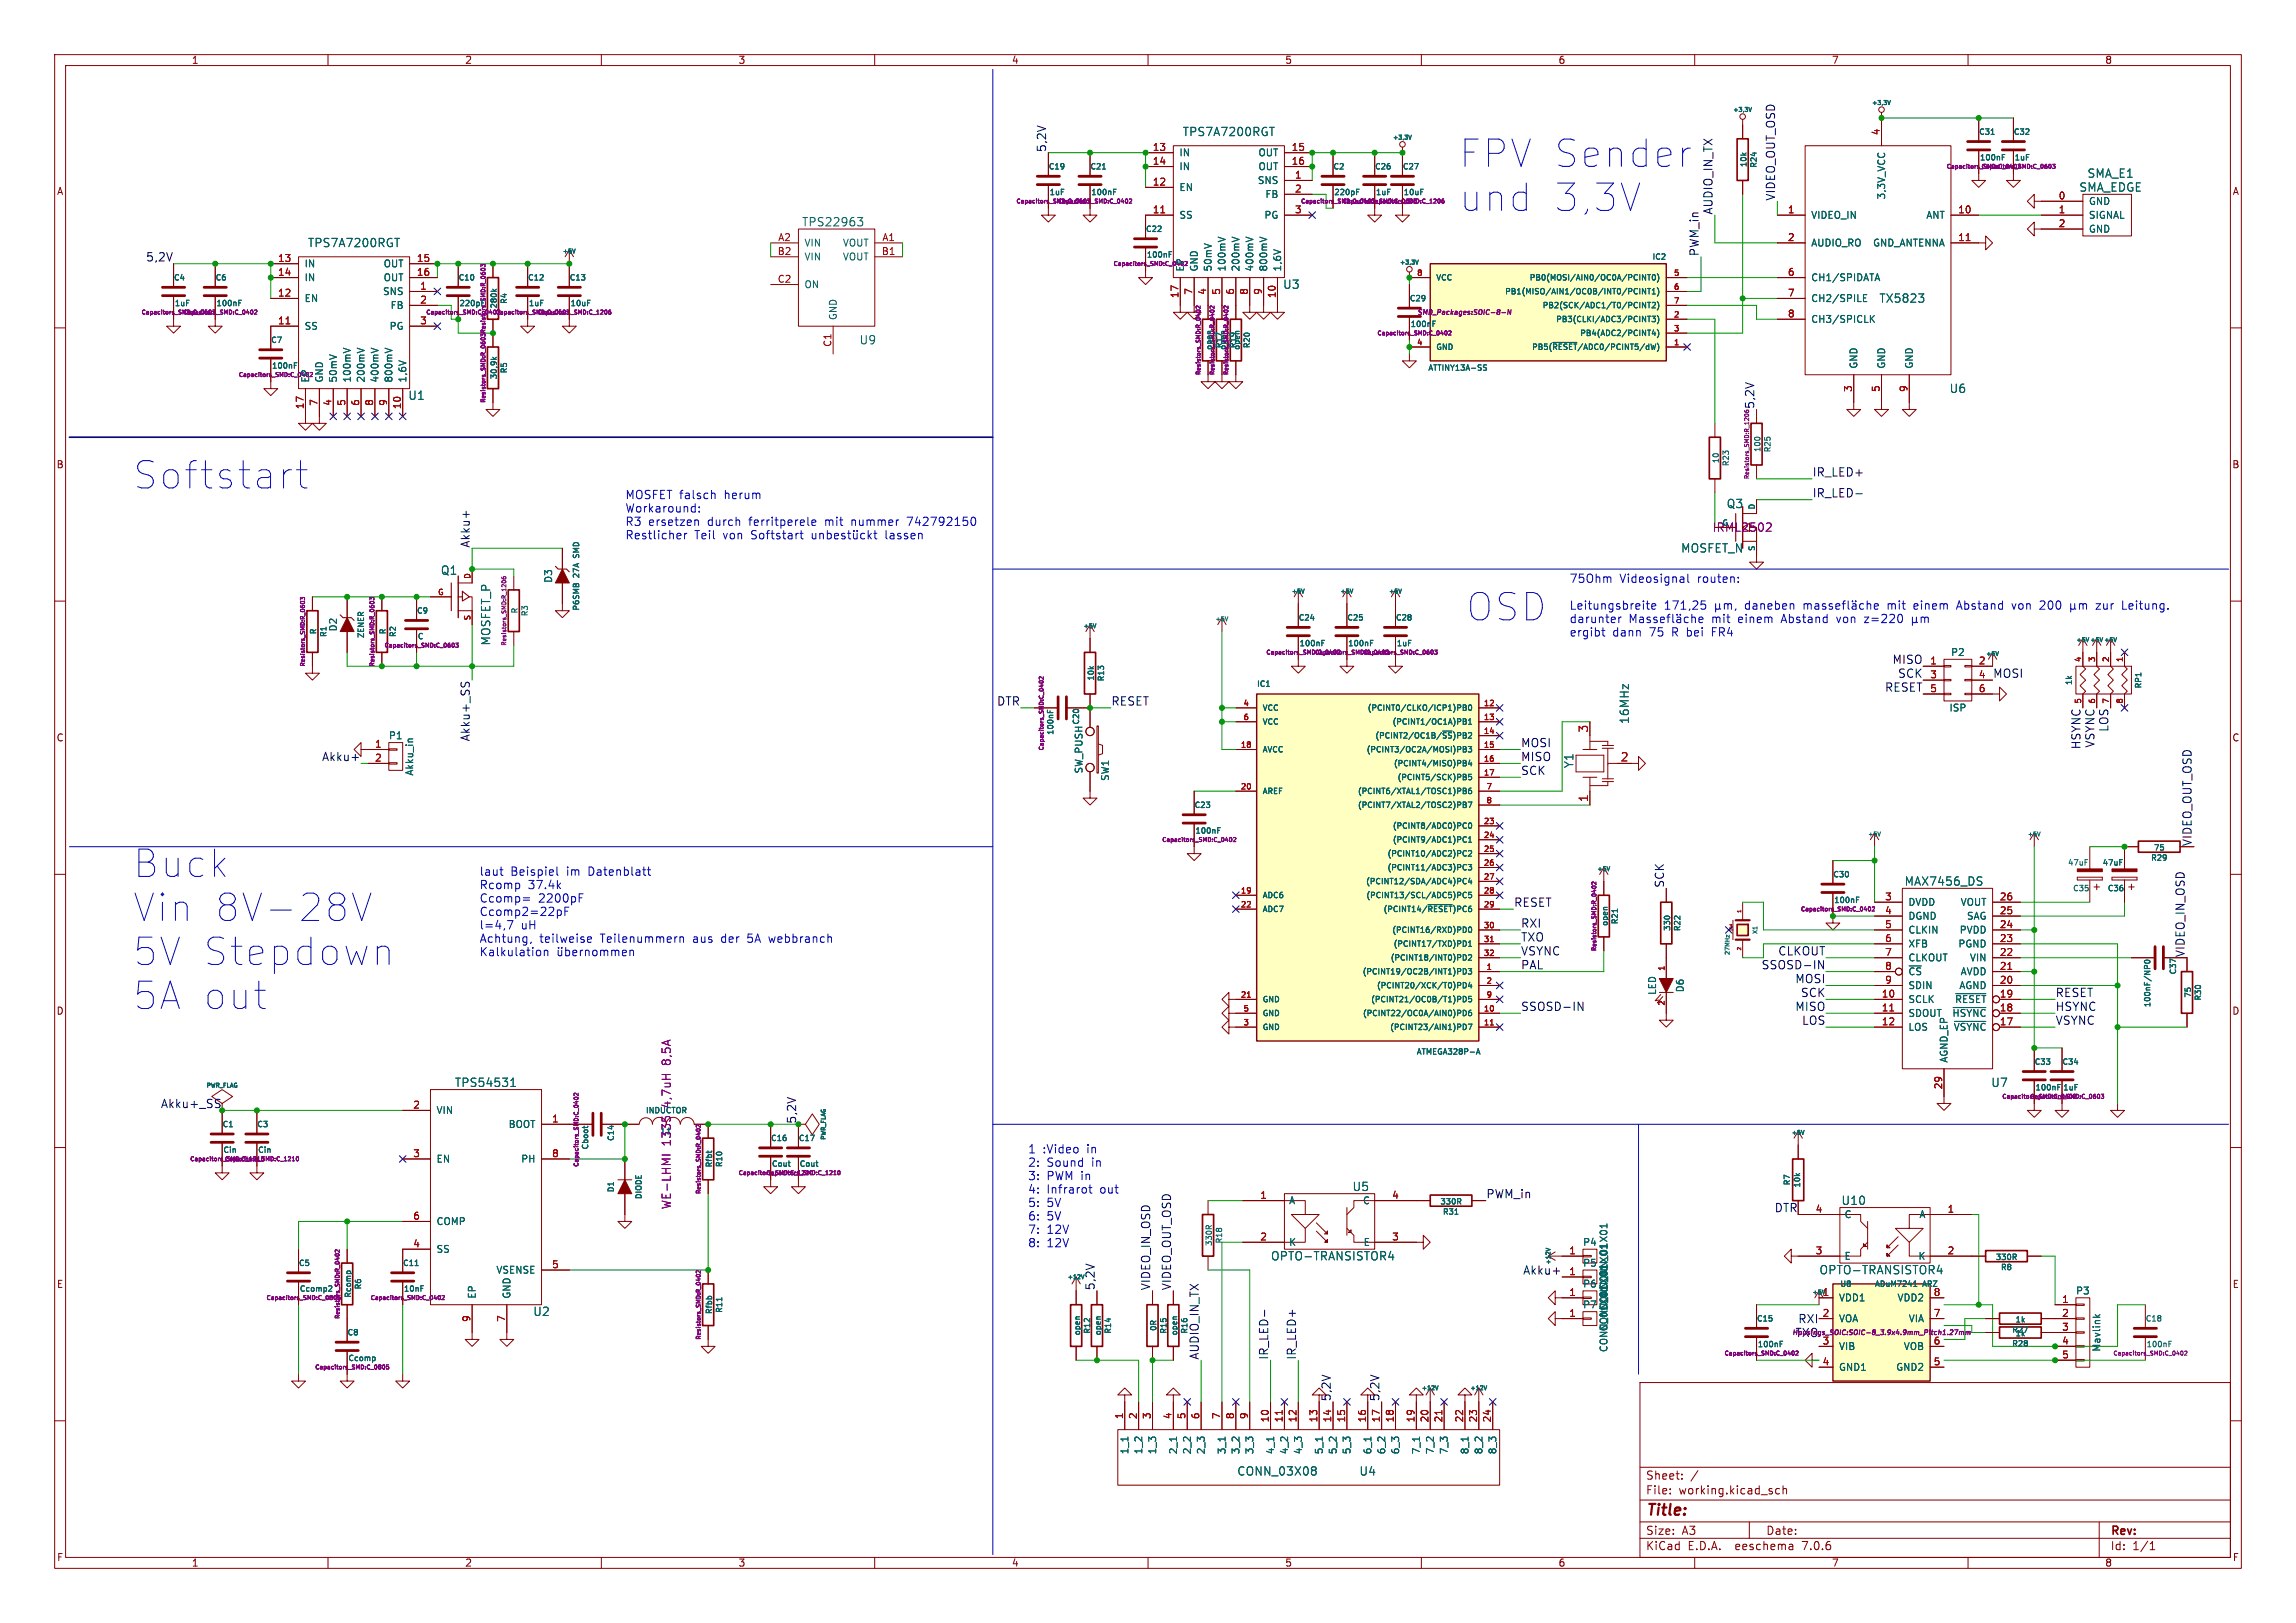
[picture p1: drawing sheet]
<svg xmlns="http://www.w3.org/2000/svg" width="420mm" height="297mm" viewBox="0 0 420 297" stroke-linecap="round" stroke-linejoin="round" font-family="sans-serif">
<defs><g id="words">
<g font-size="7" fill="#0000c2">
<text x="266.7" y="31.1">FPV Sender</text>
<text x="266.7" y="39.1">und</text>
<text x="283.6" y="39.1">3,3V</text>
<text x="24.1" y="89.9">Softstart</text>
<text x="268" y="114.1">OSD</text>
<text x="24.1" y="161">Buck</text>
<text x="24.1" y="169.1">Vin 8V-28V</text>
<text x="24.1" y="177.1">5V Stepdown</text>
<text x="24.1" y="185.2">5A out</text>
</g>
<text font-size="2.8" fill="#840000" x="301" y="277.9">Title:</text>
<g font-size="2.1" fill="#0f0f0f">
<text x="191.5" y="27.9" transform="rotate(-90 191.5 27.9)">5,2V</text>
<text x="313.4" y="39.4" transform="rotate(-90 313.4 39.4)">AUDIO_IN_TX</text>
<text x="324.8" y="36.8" transform="rotate(-90 324.8 36.8)">VIDEO_OUT_OSD</text>
<text x="26.7" y="47.9">5,2V</text>
<text x="310.8" y="47" transform="rotate(-90 310.8 47)">PWM_in</text>
<text x="321" y="74.9" transform="rotate(-90 321 74.9)">5,2V</text>
<text x="331.5" y="87.3">IR_LED+</text>
<text x="331.5" y="91.1">IR_LED-</text>
<text x="86" y="100.3" transform="rotate(-90 86 100.3)">Akku+</text>
<text x="346.1" y="121.6">MISO</text>
<text x="347.1" y="124.1">SCK</text>
<text x="364.5" y="124.1">MOSI</text>
<text x="182.3" y="129.2">DTR</text>
<text x="203.2" y="129.2">RESET</text>
<text x="344.7" y="126.7">RESET</text>
<text x="86" y="135.7" transform="rotate(-90 86 135.7)">Akku+_SS</text>
<text x="278.1" y="136.8">MOSI</text>
<text x="380.7" y="137.2" transform="rotate(-90 380.7 137.2)">HSYNC</text>
<text x="383.2" y="136.9" transform="rotate(-90 383.2 136.9)">VSYNC</text>
<text x="385.8" y="134" transform="rotate(-90 385.8 134)">LOS</text>
<text x="58.8" y="139.4">Akku+</text>
<text x="278.1" y="141.9">SCK</text>
<text x="278.1" y="139.4">MISO</text>
<text x="276.9" y="166.1">RESET</text>
<text x="304.5" y="162.6" transform="rotate(-90 304.5 162.6)">SCK</text>
<text x="278.1" y="169.9">RXI</text>
<text x="278.1" y="172.4">TXO</text>
<text x="278.1" y="174.9">VSYNC</text>
<text x="278.1" y="177.5">PAL</text>
<text x="322.2" y="177.5">SSOSD-IN</text>
<text x="325.2" y="174.9">CLKOUT</text>
<text x="399.7" y="175.3" transform="rotate(-90 399.7 175.3)">VIDEO_IN_OSD</text>
<text x="278.1" y="185.1">SSOSD-IN</text>
<text x="328.3" y="185.1">MISO</text>
<text x="328.3" y="180">MOSI</text>
<text x="329.4" y="182.6">SCK</text>
<text x="375.9" y="185.1">HSYNC</text>
<text x="375.9" y="182.6">RESET</text>
<text x="329.6" y="187.6">LOS</text>
<text x="375.9" y="187.6">VSYNC</text>
<text x="29.4" y="202.9">Akku+_SS</text>
<text x="271.8" y="219.4">PWM_in</text>
<text x="278.6" y="233.4">Akku+</text>
<text x="200.3" y="236.2" transform="rotate(-90 200.3 236.2)">5,2V</text>
<text x="210.5" y="236.2" transform="rotate(-90 210.5 236.2)">VIDEO_IN_OSD</text>
<text x="214.3" y="236.2" transform="rotate(-90 214.3 236.2)">VIDEO_OUT_OSD</text>
<text x="328.9" y="242.3">RXI</text>
<text x="219.4" y="248.9" transform="rotate(-90 219.4 248.9)">AUDIO_IN_TX</text>
<text x="232.1" y="248.9" transform="rotate(-90 232.1 248.9)">IR_LED-</text>
<text x="237.2" y="248.9" transform="rotate(-90 237.2 248.9)">IR_LED+</text>
<text x="243.5" y="256.5" transform="rotate(-90 243.5 256.5)">5,2V</text>
<text x="252.4" y="256.5" transform="rotate(-90 252.4 256.5)">5,2V</text>
</g>
<g font-size="2.1" fill="#006464">
<text x="216.3" y="25.1">TPS7A7200RGT</text>
<text x="380.3" y="35.3">SMA_EDGE</text>
<text x="381.8" y="32.7">SMA_E1</text>
<text x="146.6" y="41.6">TPS22963</text>
<text x="56.2" y="45.4">TPS7A7200RGT</text>
<text x="234.6" y="53.1">U3</text>
<text x="343.7" y="55.6">TX5823</text>
<text x="157.1" y="63.2">U9</text>
<text x="74.6" y="73.4">U1</text>
<text x="356.5" y="72.1">U6</text>
<text x="315.8" y="93.2">Q3</text>
<text x="307.4" y="101.3">MOSFET_N</text>
<text x="80.6" y="105.4">Q1</text>
<text x="89.9" y="118.2" transform="rotate(-90 89.9 118.2)">MOSFET_P</text>
<text x="298.2" y="132.6" transform="rotate(-90 298.2 132.6)">16MHz</text>
<text x="288" y="140.6" transform="rotate(-90 288 140.6)">Y1</text>
<text x="348.3" y="162.3">MAX7456_DS</text>
<text x="83.1" y="199.1">TPS54531</text>
<text x="364.2" y="199.1">U7</text>
<text x="247.3" y="218.2">U5</text>
<text x="336.8" y="220.7">U10</text>
<text x="232.4" y="230.9">OPTO-TRANSISTOR4</text>
<text x="332.7" y="233.4">OPTO-TRANSISTOR4</text>
<text x="97.5" y="241">U2</text>
<text x="226.2" y="270.2">CONN_03X08</text>
<text x="248.6" y="270.2">U4</text>
</g>
<g font-size="2.1" fill="#0000c2">
<text x="114.3" y="91.4">MOSFET falsch</text>
<text x="114.3" y="93.9">Workaround:</text>
<text x="132.5" y="91.4">herum</text>
<text x="114.3" y="96.4">R3</text>
<text x="114.3" y="98.8">Restlicher</text>
<text x="118.6" y="96.4">ersetzen</text>
<text x="127" y="98.8">Teil</text>
<text x="129.5" y="96.4">durch</text>
<text x="132.3" y="98.8">von</text>
<text x="137.2" y="96.4">ferritperele</text>
<text x="137.5" y="98.8">Softstart</text>
<text x="151.2" y="96.4">mit</text>
<text x="156.1" y="96.4">nummer</text>
<text x="162.4" y="98.8">lassen</text>
<text x="166.5" y="96.4">742792150</text>
<text x="287" y="106.8">75Ohm</text>
<text x="296.2" y="106.8">Videosignal</text>
<text x="310.5" y="106.8">routen:</text>
<text x="287" y="111.7">Leitungsbreite</text>
<text x="304.4" y="111.7">171,25</text>
<text x="319.3" y="111.7">daneben</text>
<text x="345.7" y="111.7">mit</text>
<text x="358.7" y="111.7">Abstand</text>
<text x="368.9" y="111.7">von</text>
<text x="374.2" y="111.7">200</text>
<text x="384.8" y="111.7">zur</text>
<text x="389.7" y="111.7">Leitung.</text>
<text x="287" y="114.1">darunter</text>
<text x="287" y="116.6">ergibt</text>
<text x="294.9" y="116.6">dann</text>
<text x="301.8" y="116.6">75</text>
<text x="306" y="116.6">R bei</text>
<text x="313.2" y="114.1">mit</text>
<text x="313.5" y="116.6">FR4</text>
<text x="326.2" y="114.1">Abstand</text>
<text x="336.4" y="114.1">von</text>
<text x="341.6" y="114.1">z=220</text>
<text x="87.6" y="160.4">laut</text>
<text x="93.4" y="160.4">Beispiel</text>
<text x="103.7" y="160.4">im</text>
<text x="107.8" y="160.4">Datenblatt</text>
<text x="87.6" y="162.8">Rcomp</text>
<text x="87.6" y="165.3">Ccomp=</text>
<text x="87.6" y="167.7">Ccomp2=22pF</text>
<text x="96.6" y="162.8">37.4k</text>
<text x="98.5" y="165.3">2200pF</text>
<text x="87.6" y="170.2">l=4,7</text>
<text x="87.6" y="172.6">Achtung,</text>
<text x="95.3" y="170.2">uH</text>
<text x="98.7" y="172.6">teilweise</text>
<text x="109.9" y="172.6">Teilenummern</text>
<text x="126.9" y="172.6">aus</text>
<text x="132.2" y="172.6">der</text>
<text x="137.2" y="172.6">5A webbranch</text>
<text x="87.6" y="175.1">Kalkulation</text>
<text x="188" y="211.2">1</text>
<text x="188" y="213.6">2:</text>
<text x="190.7" y="211.2">:Video</text>
<text x="191.5" y="213.6">Sound</text>
<text x="198.9" y="211.2">in</text>
<text x="199.7" y="213.6">in</text>
<text x="188" y="216.1">3:</text>
<text x="188" y="218.5">4:</text>
<text x="188" y="221">5:</text>
<text x="191.5" y="216.1">PWM in</text>
<text x="191.5" y="218.5">Infrarot</text>
<text x="191.5" y="221">5V</text>
<text x="201.3" y="218.5">out</text>
<text x="188" y="223.4">6:</text>
<text x="188" y="225.9">7:</text>
<text x="191.5" y="223.4">5V</text>
<text x="191.5" y="225.9">12V</text>
<text x="188" y="228.4">8:</text>
<text x="191.5" y="228.4">12V</text>
</g>
<g font-size="2.1" fill="#840084">
<text x="313.2" y="97.5">IRML2502</text>
<text x="122.9" y="194.7" transform="rotate(-90 122.9 194.7)">8,5A</text>
<text x="122.9" y="202.6" transform="rotate(-90 122.9 202.6)">4,7uH</text>
<text x="122.9" y="209.8" transform="rotate(-90 122.9 209.8)">1335</text>
<text x="122.9" y="221.4" transform="rotate(-90 122.9 221.4)">WE-LHMI</text>
<text x="328.4" y="244.8">TXO</text>
</g>
<g font-size="2.1" fill="#a90000">
<text x="290.6" y="134.2" transform="rotate(-90 290.6 134.2)">3</text>
<text x="296.4" y="139.4">2</text>
<text x="290.6" y="146.9" transform="rotate(-90 290.6 146.9)">1</text>
</g>
<g font-size="2.1" fill="#840000">
<text x="401" y="154.9" transform="rotate(-90 401 154.9)">VIDEO_OUT_OSD</text>
<text x="324.6" y="221.9">DTR</text>
<text x="301" y="273.7">File:</text>
<text x="301" y="271">Sheet:</text>
<text x="307.1" y="273.7">working.kicad_sch</text>
<text x="301" y="281.1">Size:</text>
<text x="307.6" y="281.1">A3</text>
<text x="323" y="281.1">Date:</text>
<text x="386" y="281.3">Rev:</text>
<text x="301" y="283.9">KiCad</text>
<text x="308.7" y="283.9">E.D.A.</text>
<text x="317.6" y="283.9">eeschema</text>
<text x="330" y="283.9">7.0.6</text>
<text x="386" y="283.9">Id:</text>
<text x="390.1" y="283.9">1/1</text>
</g>
<text font-size="2.1" fill="#009600" x="145.7" y="205.7" transform="rotate(-90 145.7 205.7)">5,2V</text>
<g font-size="1.8" fill="#840000">
<text x="35" y="11.9">1</text>
<text x="85" y="11.9">2</text>
<text x="135" y="11.9">3</text>
<text x="185" y="11.9">4</text>
<text x="235" y="11.9">5</text>
<text x="285" y="11.9">6</text>
<text x="335" y="11.9">7</text>
<text x="385" y="11.9">8</text>
<text x="10.3" y="35.9">A</text>
<text x="408.3" y="35.9">A</text>
<text x="10.3" y="85.9">B</text>
<text x="408.2" y="85.9">B</text>
<text x="10.3" y="135.9">C</text>
<text x="408.2" y="135.9">C</text>
<text x="10.3" y="185.9">D</text>
<text x="408.2" y="185.9">D</text>
<text x="10.3" y="235.9">E</text>
<text x="408.3" y="235.9">E</text>
<text x="10.3" y="285.9">F</text>
<text x="35" y="286.9">1</text>
<text x="85" y="286.9">2</text>
<text x="135" y="286.9">3</text>
<text x="185" y="286.9">4</text>
<text x="235" y="286.9">5</text>
<text x="285" y="286.9">6</text>
<text x="335" y="286.9">7</text>
<text x="385" y="286.9">8</text>
<text x="408.3" y="285.9">F</text>
</g>
<g font-size="1.8" fill="#a90000">
<text x="210.8" y="27.7">13</text>
<text x="236.2" y="27.7">15</text>
<text x="343.9" y="24.8" transform="rotate(-90 343.9 24.8)">4</text>
<text x="210.8" y="34">12</text>
<text x="210.8" y="30.2">14</text>
<text x="236.2" y="30.2">16</text>
<text x="236.8" y="32.8">1</text>
<text x="236.8" y="35.3">2</text>
<text x="210.8" y="39.1">11</text>
<text x="236.8" y="39.1">3</text>
<text x="327" y="39.1">1</text>
<text x="358.1" y="39.1">10</text>
<text x="376.5" y="36.6">0</text>
<text x="376.5" y="39.1">1</text>
<text x="376.5" y="41.7">2</text>
<text x="142.2" y="46.7">B2</text>
<text x="142.3" y="44.2">A2</text>
<text x="161.2" y="46.7">B1</text>
<text x="161.3" y="44.2">A1</text>
<text x="327" y="44.2">2</text>
<text x="358.1" y="44.2">11</text>
<text x="50.8" y="48">13</text>
<text x="50.8" y="50.5">14</text>
<text x="76.2" y="48">15</text>
<text x="76.2" y="50.5">16</text>
<text x="76.8" y="53.1">1</text>
<text x="142.2" y="51.8">C2</text>
<text x="327" y="50.5">6</text>
<text x="50.8" y="59.4">11</text>
<text x="50.8" y="54.4">12</text>
<text x="76.8" y="55.6">2</text>
<text x="76.8" y="59.4">3</text>
<text x="215.6" y="54.7" transform="rotate(-90 215.6 54.7)">17</text>
<text x="218.2" y="54" transform="rotate(-90 218.2 54)">7</text>
<text x="220.7" y="54" transform="rotate(-90 220.7 54)">4</text>
<text x="223.3" y="54" transform="rotate(-90 223.3 54)">5</text>
<text x="225.8" y="54" transform="rotate(-90 225.8 54)">6</text>
<text x="228.3" y="54" transform="rotate(-90 228.3 54)">8</text>
<text x="230.9" y="54" transform="rotate(-90 230.9 54)">9</text>
<text x="233.4" y="54.7" transform="rotate(-90 233.4 54.7)">10</text>
<text x="327" y="54.4">7</text>
<text x="327" y="58.2">8</text>
<text x="152.1" y="63.6" transform="rotate(-90 152.1 63.6)">C1</text>
<text x="338.8" y="71.8" transform="rotate(-90 338.8 71.8)">3</text>
<text x="343.9" y="71.8" transform="rotate(-90 343.9 71.8)">5</text>
<text x="349" y="71.8" transform="rotate(-90 349 71.8)">9</text>
<text x="55.6" y="75" transform="rotate(-90 55.6 75)">17</text>
<text x="58.2" y="74.4" transform="rotate(-90 58.2 74.4)">7</text>
<text x="60.7" y="74.4" transform="rotate(-90 60.7 74.4)">4</text>
<text x="63.2" y="74.4" transform="rotate(-90 63.2 74.4)">5</text>
<text x="65.8" y="74.4" transform="rotate(-90 65.8 74.4)">6</text>
<text x="68.3" y="74.4" transform="rotate(-90 68.3 74.4)">8</text>
<text x="70.9" y="74.4" transform="rotate(-90 70.9 74.4)">9</text>
<text x="73.4" y="75" transform="rotate(-90 73.4 75)">10</text>
<text x="353" y="121.7">1</text>
<text x="353" y="124.2">3</text>
<text x="361.9" y="121.7">2</text>
<text x="361.9" y="124.2">4</text>
<text x="353" y="126.7">5</text>
<text x="361.9" y="126.7">6</text>
<text x="68.5" y="136.9">1</text>
<text x="68.5" y="139.4">2</text>
<text x="344.7" y="164.8">3</text>
<text x="344.7" y="167.4">4</text>
<text x="365.7" y="167.4">25</text>
<text x="365.7" y="164.8">26</text>
<text x="344.7" y="169.9">5</text>
<text x="344.7" y="172.5">6</text>
<text x="365.7" y="172.5">23</text>
<text x="365.7" y="169.9">24</text>
<text x="344.7" y="175">7</text>
<text x="344.7" y="177.5">8</text>
<text x="365.7" y="177.5">21</text>
<text x="365.7" y="175">22</text>
<text x="344.1" y="182.6">10</text>
<text x="344.1" y="185.2">11</text>
<text x="344.7" y="180.1">9</text>
<text x="365.7" y="185.2">18</text>
<text x="365.7" y="182.6">19</text>
<text x="365.7" y="180.1">20</text>
<text x="344.1" y="187.7">12</text>
<text x="365.7" y="187.7">17</text>
<text x="75.5" y="202.9">2</text>
<text x="355.3" y="199.4" transform="rotate(-90 355.3 199.4)">29</text>
<text x="100.9" y="205.5">1</text>
<text x="75.5" y="211.8">3</text>
<text x="100.9" y="211.8">8</text>
<text x="230.4" y="219.5">1</text>
<text x="254.6" y="219.5">4</text>
<text x="332" y="222">4</text>
<text x="356.2" y="222">1</text>
<text x="75.5" y="223.3">6</text>
<text x="230.4" y="227.1">2</text>
<text x="254.6" y="227.1">3</text>
<text x="75.5" y="228.3">4</text>
<text x="100.9" y="232.2">5</text>
<text x="286.9" y="229.6">1</text>
<text x="286.9" y="233.4">1</text>
<text x="332" y="229.6">3</text>
<text x="356.2" y="229.6">2</text>
<text x="286.9" y="237.2">1</text>
<text x="333.3" y="237.2">1</text>
<text x="353.6" y="237.2">8</text>
<text x="377.1" y="238.5">1</text>
<text x="86.1" y="242" transform="rotate(-90 86.1 242)">9</text>
<text x="92.5" y="242" transform="rotate(-90 92.5 242)">7</text>
<text x="286.9" y="241">1</text>
<text x="333.3" y="241">2</text>
<text x="353.6" y="241">7</text>
<text x="377.1" y="241">2</text>
<text x="377.1" y="243.6">3</text>
<text x="333.3" y="246.1">3</text>
<text x="333.3" y="249.9">4</text>
<text x="353.6" y="249.9">5</text>
<text x="353.6" y="246.1">6</text>
<text x="377.1" y="246.1">4</text>
<text x="377.1" y="248.7">5</text>
<text x="205.5" y="259.8" transform="rotate(-90 205.5 259.8)">1</text>
<text x="208" y="259.8" transform="rotate(-90 208 259.8)">2</text>
<text x="210.6" y="259.8" transform="rotate(-90 210.6 259.8)">3</text>
<text x="214.4" y="259.8" transform="rotate(-90 214.4 259.8)">4</text>
<text x="216.9" y="259.8" transform="rotate(-90 216.9 259.8)">5</text>
<text x="219.5" y="259.8" transform="rotate(-90 219.5 259.8)">6</text>
<text x="223.3" y="259.8" transform="rotate(-90 223.3 259.8)">7</text>
<text x="225.8" y="259.8" transform="rotate(-90 225.8 259.8)">8</text>
<text x="228.3" y="259.8" transform="rotate(-90 228.3 259.8)">9</text>
<text x="232.2" y="260.4" transform="rotate(-90 232.2 260.4)">10</text>
<text x="234.7" y="260.4" transform="rotate(-90 234.7 260.4)">11</text>
<text x="237.2" y="260.4" transform="rotate(-90 237.2 260.4)">12</text>
<text x="241" y="260.4" transform="rotate(-90 241 260.4)">13</text>
<text x="243.6" y="260.4" transform="rotate(-90 243.6 260.4)">14</text>
<text x="246.1" y="260.4" transform="rotate(-90 246.1 260.4)">15</text>
<text x="249.9" y="260.4" transform="rotate(-90 249.9 260.4)">16</text>
<text x="252.5" y="260.4" transform="rotate(-90 252.5 260.4)">17</text>
<text x="255" y="260.4" transform="rotate(-90 255 260.4)">18</text>
<text x="258.8" y="260.4" transform="rotate(-90 258.8 260.4)">19</text>
<text x="261.4" y="260.4" transform="rotate(-90 261.4 260.4)">20</text>
<text x="263.9" y="260.4" transform="rotate(-90 263.9 260.4)">21</text>
<text x="267.7" y="260.4" transform="rotate(-90 267.7 260.4)">22</text>
<text x="270.3" y="260.4" transform="rotate(-90 270.3 260.4)">23</text>
<text x="272.8" y="260.4" transform="rotate(-90 272.8 260.4)">24</text>
</g>
<g font-size="1.8" fill="#006464">
<text x="215.6" y="28.8">IN</text>
<text x="230.1" y="28.8">OUT</text>
<text x="215.6" y="35.2">EN</text>
<text x="215.6" y="31.3">IN</text>
<text x="230" y="33.9">SNS</text>
<text x="230.1" y="31.3">OUT</text>
<text x="215.6" y="40.2">SS</text>
<text x="231.2" y="40.2">PG</text>
<text x="231.4" y="36.4">FB</text>
<text x="331.2" y="40.2">VIDEO_IN</text>
<text x="345" y="36.6" transform="rotate(-90 345 36.6)">3,3V_VCC</text>
<text x="352.3" y="40.2">ANT</text>
<text x="382" y="37.7">GND</text>
<text x="382" y="40.2">SIGNAL</text>
<text x="147.1" y="45.3">VIN</text>
<text x="147.1" y="47.9">VIN</text>
<text x="154.1" y="45.3">VOUT</text>
<text x="154.1" y="47.9">VOUT</text>
<text x="331.2" y="45.3">AUDIO_RO</text>
<text x="342.5" y="45.3">GND_ANTENNA</text>
<text x="382" y="42.8">GND</text>
<text x="55.6" y="49.1">IN</text>
<text x="55.6" y="51.7">IN</text>
<text x="70.1" y="49.1">OUT</text>
<text x="70.1" y="51.7">OUT</text>
<text x="147.1" y="52.9">ON</text>
<text x="216.8" y="49.8" transform="rotate(-90 216.8 49.8)">EP</text>
<text x="219.3" y="49.8" transform="rotate(-90 219.3 49.8)">GND</text>
<text x="221.8" y="49.8" transform="rotate(-90 221.8 49.8)">50mV</text>
<text x="224.4" y="49.8" transform="rotate(-90 224.4 49.8)">100mV</text>
<text x="226.9" y="49.8" transform="rotate(-90 226.9 49.8)">200mV</text>
<text x="229.5" y="49.8" transform="rotate(-90 229.5 49.8)">400mV</text>
<text x="232" y="49.8" transform="rotate(-90 232 49.8)">800mV</text>
<text x="234.5" y="49.8" transform="rotate(-90 234.5 49.8)">1,6V</text>
<text x="331.2" y="51.7">CH1/SPIDATA</text>
<text x="55.6" y="55.5">EN</text>
<text x="70" y="54.2">SNS</text>
<text x="71.4" y="56.7">FB</text>
<text x="153.3" y="58.7" transform="rotate(-90 153.3 58.7)">GND</text>
<text x="331.2" y="55.5">CH2/SPILE</text>
<text x="331.2" y="59.3">CH3/SPICLK</text>
<text x="55.6" y="60.6">SS</text>
<text x="71.2" y="60.6">PG</text>
<text x="56.7" y="70.1" transform="rotate(-90 56.7 70.1)">EP</text>
<text x="59.3" y="70.1" transform="rotate(-90 59.3 70.1)">GND</text>
<text x="61.8" y="70.1" transform="rotate(-90 61.8 70.1)">50mV</text>
<text x="64.4" y="70.1" transform="rotate(-90 64.4 70.1)">100mV</text>
<text x="66.9" y="70.1" transform="rotate(-90 66.9 70.1)">200mV</text>
<text x="69.4" y="70.1" transform="rotate(-90 69.4 70.1)">400mV</text>
<text x="72" y="70.1" transform="rotate(-90 72 70.1)">800mV</text>
<text x="74.5" y="70.1" transform="rotate(-90 74.5 70.1)">1,6V</text>
<text x="340" y="67.6" transform="rotate(-90 340 67.6)">GND</text>
<text x="345" y="67.6" transform="rotate(-90 345 67.6)">GND</text>
<text x="350.1" y="67.6" transform="rotate(-90 350.1 67.6)">GND</text>
<text x="101.2" y="106.8" transform="rotate(-90 101.2 106.8)">D3</text>
<text x="61.8" y="115.6" transform="rotate(-90 61.8 115.6)">D2</text>
<text x="356.8" y="120.2">P2</text>
<text x="356.5" y="130.4">ISP</text>
<text x="71" y="135.5">P1</text>
<text x="75.8" y="142" transform="rotate(-90 75.8 142)">Akku_in</text>
<text x="198.2" y="141.6" transform="rotate(-90 198.2 141.6)">SW_PUSH</text>
<text x="203" y="143" transform="rotate(-90 203 143)">SW1</text>
<text x="349" y="166">DVDD</text>
<text x="358.6" y="166">VOUT</text>
<text x="349" y="168.5">DGND</text>
<text x="349" y="171">CLKIN</text>
<text x="349" y="173.6">XFB</text>
<text x="358.1" y="173.6">PGND</text>
<text x="358.4" y="171">PVDD</text>
<text x="359.7" y="168.5">SAG</text>
<text x="349" y="176.1">CLKOUT</text>
<text x="349" y="178.7">~{CS}</text>
<text x="358.6" y="178.7">AVDD</text>
<text x="360.2" y="176.1">VIN</text>
<text x="303.1" y="182.2" transform="rotate(-90 303.1 182.2)">LED</text>
<text x="308.2" y="181.7" transform="rotate(-90 308.2 181.7)">D6</text>
<text x="349" y="183.7">SCLK</text>
<text x="349" y="181.2">SDIN</text>
<text x="357.5" y="183.7">~{RESET}</text>
<text x="358.3" y="181.2">AGND</text>
<text x="349" y="186.3">SDOUT</text>
<text x="349" y="188.8">LOS</text>
<text x="357" y="186.3">~{HSYNC}</text>
<text x="357.3" y="188.8">~{VSYNC}</text>
<text x="356.5" y="194.6" transform="rotate(-90 356.5 194.6)">AGND_EP</text>
<text x="79.8" y="204.1">VIN</text>
<text x="92.9" y="206.6">BOOT</text>
<text x="79.8" y="213">EN</text>
<text x="95.2" y="213">PH</text>
<text x="235.7" y="220.6">A</text>
<text x="249.2" y="220.6">C</text>
<text x="79.8" y="224.4">COMP</text>
<text x="337.3" y="223.1">C</text>
<text x="351" y="223.1">A</text>
<text x="79.8" y="229.5">SS</text>
<text x="90.7" y="233.3">VSENSE</text>
<text x="235.7" y="228.2">K</text>
<text x="249.3" y="228.2">E</text>
<text x="289.5" y="228.2">P4</text>
<text x="289.5" y="232">P5</text>
<text x="337.3" y="230.7">E</text>
<text x="350.8" y="230.7">K</text>
<text x="87.2" y="237.7" transform="rotate(-90 87.2 237.7)">EP</text>
<text x="93.6" y="237.7" transform="rotate(-90 93.6 237.7)">GND</text>
<text x="289.5" y="235.8">P6</text>
<text x="289.5" y="239.6">P7</text>
<text x="294.2" y="236.1" transform="rotate(-90 294.2 236.1)">CONN_01X01</text>
<text x="336.3" y="238.4">VDD1</text>
<text x="347" y="238.4">VDD2</text>
<text x="379.7" y="237.1">P3</text>
<text x="294.2" y="243.7" transform="rotate(-90 294.2 243.7)">CONN_01X01</text>
<text x="336.3" y="242.2">VOA</text>
<text x="349.1" y="242.2">VIA</text>
<text x="336.3" y="247.2">VIB</text>
<text x="336.3" y="251.1">GND1</text>
<text x="346.8" y="251.1">GND2</text>
<text x="348.2" y="247.2">VOB</text>
<text x="384.4" y="247.4" transform="rotate(-90 384.4 247.4)">Mavlink</text>
<text x="206.6" y="266.2" transform="rotate(-90 206.6 266.2)">1_1</text>
<text x="209.1" y="266.2" transform="rotate(-90 209.1 266.2)">1_2</text>
<text x="211.7" y="266.2" transform="rotate(-90 211.7 266.2)">1_3</text>
<text x="215.5" y="266.2" transform="rotate(-90 215.5 266.2)">2_1</text>
<text x="218" y="266.2" transform="rotate(-90 218 266.2)">2_2</text>
<text x="220.6" y="266.2" transform="rotate(-90 220.6 266.2)">2_3</text>
<text x="224.4" y="266.2" transform="rotate(-90 224.4 266.2)">3_1</text>
<text x="226.9" y="266.2" transform="rotate(-90 226.9 266.2)">3_2</text>
<text x="229.5" y="266.2" transform="rotate(-90 229.5 266.2)">3_3</text>
<text x="233.3" y="266.2" transform="rotate(-90 233.3 266.2)">4_1</text>
<text x="235.8" y="266.2" transform="rotate(-90 235.8 266.2)">4_2</text>
<text x="238.4" y="266.2" transform="rotate(-90 238.4 266.2)">4_3</text>
<text x="242.2" y="266.2" transform="rotate(-90 242.2 266.2)">5_1</text>
<text x="244.7" y="266.2" transform="rotate(-90 244.7 266.2)">5_2</text>
<text x="247.2" y="266.2" transform="rotate(-90 247.2 266.2)">5_3</text>
<text x="251.1" y="266.2" transform="rotate(-90 251.1 266.2)">6_1</text>
<text x="253.6" y="266.2" transform="rotate(-90 253.6 266.2)">6_2</text>
<text x="256.1" y="266.2" transform="rotate(-90 256.1 266.2)">6_3</text>
<text x="259.9" y="266.2" transform="rotate(-90 259.9 266.2)">7_1</text>
<text x="262.5" y="266.2" transform="rotate(-90 262.5 266.2)">7_2</text>
<text x="265" y="266.2" transform="rotate(-90 265 266.2)">7_3</text>
<text x="268.8" y="266.2" transform="rotate(-90 268.8 266.2)">8_1</text>
<text x="271.4" y="266.2" transform="rotate(-90 271.4 266.2)">8_2</text>
<text x="273.9" y="266.2" transform="rotate(-90 273.9 266.2)">8_3</text>
</g>
<g font-size="1.4" fill="#006464">
<text x="361.9" y="24.9">C31</text>
<text x="368.3" y="24.9">C32</text>
<text x="191.7" y="31.2">C19</text>
<text x="199.4" y="31.2">C21</text>
<text x="243.8" y="31.2">C2</text>
<text x="251.4" y="31.2">C26</text>
<text x="256.5" y="31.2">C27</text>
<text x="319.7" y="30.7" transform="rotate(-90 319.7 30.7)">10k</text>
<text x="321.5" y="30.8" transform="rotate(-90 321.5 30.8)">R24</text>
<text x="209.5" y="42.6">C22</text>
<text x="302.2" y="47.7">IC2</text>
<text x="31.7" y="51.5">C4</text>
<text x="39.3" y="51.5">C6</text>
<text x="83.8" y="51.5">C10</text>
<text x="96.5" y="51.5">C12</text>
<text x="104.1" y="51.5">C13</text>
<text x="262.6" y="51.5">VCC</text>
<text x="279.7" y="51.5">PB0(MOSI/AIN0/OC0A/PCINT0)</text>
<text x="92.9" y="55.7" transform="rotate(-90 92.9 55.7)">R4</text>
<text x="257.8" y="55.3">C29</text>
<text x="275.2" y="54.1">PB1(MISO/AIN1/OC0B/INT0/PCINT1)</text>
<text x="282" y="56.6">PB2(SCK/ADC1/T0/PCINT2)</text>
<text x="284.5" y="59.2">PB3(CLKI/ADC3/PCINT3)</text>
<text x="49.5" y="63">C7</text>
<text x="221.9" y="64.1" transform="rotate(-90 221.9 64.1)">open</text>
<text x="226.3" y="63.8" transform="rotate(-90 226.3 63.8)">R19</text>
<text x="227" y="64.1" transform="rotate(-90 227 64.1)">open</text>
<text x="228.8" y="63.8" transform="rotate(-90 228.8 63.8)">R20</text>
<text x="262.6" y="64.2">GND</text>
<text x="280.1" y="64.2">PB5(~{RESET}/ADC0/PCINT5/dW)</text>
<text x="288.9" y="61.7">PB4(ADC2/PCINT4)</text>
<text x="91.1" y="69.5" transform="rotate(-90 91.1 69.5)">30,9k</text>
<text x="92.9" y="68.4" transform="rotate(-90 92.9 68.4)">R5</text>
<text x="261.2" y="68">ATTINY13A-SS</text>
<text x="322.2" y="82.8" transform="rotate(-90 322.2 82.8)">100</text>
<text x="324.1" y="82.9" transform="rotate(-90 324.1 82.9)">R25</text>
<text x="314.6" y="84.9" transform="rotate(-90 314.6 84.9)">10</text>
<text x="316.5" y="85.4" transform="rotate(-90 316.5 85.4)">R23</text>
<text x="321.1" y="93.3" transform="rotate(-90 321.1 93.3)">D</text>
<text x="106.1" y="101.9" transform="rotate(-90 106.1 101.9)">SMD</text>
<text x="315" y="96.3">G</text>
<text x="321.1" y="100.9" transform="rotate(-90 321.1 100.9)">S</text>
<text x="106.1" y="105.7" transform="rotate(-90 106.1 105.7)">27A</text>
<text x="76.2" y="112.5">C9</text>
<text x="94.9" y="112.4" transform="rotate(-90 94.9 112.4)">R</text>
<text x="96.7" y="112.9" transform="rotate(-90 96.7 112.9)">R3</text>
<text x="106.1" y="111.9" transform="rotate(-90 106.1 111.9)">P6SMB</text>
<text x="237.5" y="113.8">C24</text>
<text x="246.3" y="113.8">C25</text>
<text x="255.2" y="113.8">C28</text>
<text x="58.1" y="116.2" transform="rotate(-90 58.1 116.2)">R</text>
<text x="59.9" y="116.7" transform="rotate(-90 59.9 116.7)">R1</text>
<text x="66.8" y="116.9" transform="rotate(-90 66.8 116.9)">ZENER</text>
<text x="70.8" y="116.2" transform="rotate(-90 70.8 116.2)">R</text>
<text x="72.6" y="116.7" transform="rotate(-90 72.6 116.7)">R2</text>
<text x="200.3" y="124.7" transform="rotate(-90 200.3 124.7)">10k</text>
<text x="202.2" y="124.8" transform="rotate(-90 202.2 124.8)">R13</text>
<text x="229.8" y="125.9">IC1</text>
<text x="379.2" y="125.5" transform="rotate(-90 379.2 125.5)">1k</text>
<text x="230.9" y="130.3">VCC</text>
<text x="250" y="130.3">(PCINT0/CLKO/ICP1)PB0</text>
<text x="391.9" y="126.1" transform="rotate(-90 391.9 126.1)">RP1</text>
<text x="192.9" y="134.6" transform="rotate(-90 192.9 134.6)">100nF</text>
<text x="197.6" y="132.7" transform="rotate(-90 197.6 132.7)">C20</text>
<text x="230.9" y="137.9">AVCC</text>
<text x="230.9" y="132.8">VCC</text>
<text x="249.8" y="137.9">(PCINT3/OC2A/MOSI)PB3</text>
<text x="251.4" y="135.4">(PCINT2/OC1B/~{SS})PB2</text>
<text x="254.6" y="132.8">(PCINT1/OC1A)PB1</text>
<text x="254.8" y="140.4">(PCINT4/MISO)PB4</text>
<text x="255.5" y="143">(PCINT5/SCK)PB5</text>
<text x="218.4" y="148.1">C23</text>
<text x="230.9" y="145.5">AREF</text>
<text x="248.2" y="145.5">(PCINT6/XTAL1/TOSC1)PB6</text>
<text x="248.2" y="148.1">(PCINT7/XTAL2/TOSC2)PB7</text>
<text x="254.6" y="151.9">(PCINT8/ADC0)PC0</text>
<text x="254.6" y="154.4">(PCINT9/ADC1)PC1</text>
<text x="393.9" y="155.9">75</text>
<text x="253.7" y="156.9">(PCINT10/ADC2)PC2</text>
<text x="253.7" y="159.5">(PCINT11/ADC3)PC3</text>
<text x="335.2" y="160.8">C30</text>
<text x="378.2" y="158.6">47uF</text>
<text x="384.5" y="158.6">47uF</text>
<text x="393.4" y="157.7">R29</text>
<text x="230.9" y="164.6">ADC6</text>
<text x="230.9" y="167.1">ADC7</text>
<text x="249.7" y="162">(PCINT12/SDA/ADC4)PC4</text>
<text x="249.8" y="164.6">(PCINT13/SCL/ADC5)PC5</text>
<text x="252.9" y="167.1">(PCINT14/~{RESET})PC6</text>
<text x="379.1" y="163.3">C35</text>
<text x="385.5" y="163.3">C36</text>
<text x="254.5" y="170.9">(PCINT16/RXD)PD0</text>
<text x="254.8" y="173.5">(PCINT17/TXD)PD1</text>
<text x="294.3" y="169.6" transform="rotate(-90 294.3 169.6)">open</text>
<text x="296.1" y="169.2" transform="rotate(-90 296.1 169.2)">R21</text>
<text x="305.7" y="170.5" transform="rotate(-90 305.7 170.5)">330</text>
<text x="307.6" y="170.5" transform="rotate(-90 307.6 170.5)">R22</text>
<text x="249.1" y="178.5">(PCINT19/OC2B/INT1)PD3</text>
<text x="254.2" y="176">(PCINT18/INT0)PD2</text>
<text x="398.2" y="178.4" transform="rotate(-90 398.2 178.4)">C37</text>
<text x="230.9" y="183.6">GND</text>
<text x="250.7" y="183.6">(PCINT21/OC0B/T1)PD5</text>
<text x="251.7" y="181.1">(PCINT20/XCK/T0)PD4</text>
<text x="393.5" y="184.4" transform="rotate(-90 393.5 184.4)">100nF/NP0</text>
<text x="401" y="182.7" transform="rotate(-90 401 182.7)">75</text>
<text x="402.8" y="183.2" transform="rotate(-90 402.8 183.2)">R30</text>
<text x="230.9" y="188.7">GND</text>
<text x="230.9" y="186.2">GND</text>
<text x="249.2" y="186.2">(PCINT22/OC0A/AIN0)PD6</text>
<text x="254.1" y="188.7">(PCINT23/AIN1)PD7</text>
<text x="259" y="193.2">ATMEGA328P-A</text>
<text x="372.1" y="195">C33</text>
<text x="377.2" y="195">C34</text>
<text x="40.6" y="206.5">C1</text>
<text x="47" y="206.5">C3</text>
<text x="112.5" y="208.9" transform="rotate(-90 112.5 208.9)">C14</text>
<text x="140.9" y="209">C16</text>
<text x="146" y="209">C17</text>
<text x="107.8" y="210.5" transform="rotate(-90 107.8 210.5)">Cboot</text>
<text x="130.5" y="213.7" transform="rotate(-90 130.5 213.7)">Rfbt</text>
<text x="132.3" y="213.7" transform="rotate(-90 132.3 213.7)">R10</text>
<text x="112.5" y="218.3" transform="rotate(-90 112.5 218.3)">D1</text>
<text x="117.6" y="219.5" transform="rotate(-90 117.6 219.5)">DIODE</text>
<text x="263.4" y="220.6">330R</text>
<text x="327.6" y="217" transform="rotate(-90 327.6 217)">R7</text>
<text x="329.5" y="217.4" transform="rotate(-90 329.5 217.4)">10k</text>
<text x="223.7" y="227.7" transform="rotate(-90 223.7 227.7)">R18</text>
<text x="263.8" y="222.5">R31</text>
<text x="54.6" y="231.9">C5</text>
<text x="73.6" y="231.9">C11</text>
<text x="221.9" y="228.1" transform="rotate(-90 221.9 228.1)">330R</text>
<text x="365" y="230.8">330R</text>
<text x="365.9" y="232.6">R8</text>
<text x="64.4" y="237.6" transform="rotate(-90 64.4 237.6)">Rcomp</text>
<text x="66.3" y="236.1" transform="rotate(-90 66.3 236.1)">R6</text>
<text x="336.5" y="235.7">U8</text>
<text x="342.9" y="235.7">ADuM7241</text>
<text x="351.7" y="235.7">ARZ</text>
<text x="63.5" y="244.6">C8</text>
<text x="130.5" y="240.6" transform="rotate(-90 130.5 240.6)">Rfbb</text>
<text x="132.3" y="240.4" transform="rotate(-90 132.3 240.4)">R11</text>
<text x="197.8" y="244.5" transform="rotate(-90 197.8 244.5)">open</text>
<text x="199.6" y="244.2" transform="rotate(-90 199.6 244.2)">R12</text>
<text x="201.6" y="244.5" transform="rotate(-90 201.6 244.5)">open</text>
<text x="203.4" y="244.2" transform="rotate(-90 203.4 244.2)">R14</text>
<text x="211.7" y="243.7" transform="rotate(-90 211.7 243.7)">0R</text>
<text x="213.6" y="244.2" transform="rotate(-90 213.6 244.2)">R15</text>
<text x="215.5" y="244.5" transform="rotate(-90 215.5 244.5)">open</text>
<text x="217.4" y="244.2" transform="rotate(-90 217.4 244.2)">R16</text>
<text x="321.3" y="242">C15</text>
<text x="368" y="244.1">R27</text>
<text x="368.6" y="242.2">1k</text>
<text x="368.6" y="244.8">1k</text>
<text x="392.4" y="242">C18</text>
<text x="368" y="246.6">R28</text>
</g>
<g font-size="1.4" fill="#840084">
<text x="362.1" y="29.6">100nF</text>
<text x="368.4" y="29.6">1uF</text>
<text x="191.9" y="35.9">1uF</text>
<text x="199.5" y="35.9">100nF</text>
<text x="244" y="35.9">220pF</text>
<text x="251.6" y="35.9">1uF</text>
<text x="256.7" y="35.9">10uF</text>
<text x="209.7" y="47.3">100nF</text>
<text x="31.9" y="56.2">1uF</text>
<text x="39.5" y="56.2">100nF</text>
<text x="83.9" y="56.2">220pF</text>
<text x="91.1" y="56.6" transform="rotate(-90 91.1 56.6)">280k</text>
<text x="96.6" y="56.2">1uF</text>
<text x="104.3" y="56.2">10uF</text>
<text x="223.7" y="63.8" transform="rotate(-90 223.7 63.8)">R17</text>
<text x="224.4" y="64.1" transform="rotate(-90 224.4 64.1)">open</text>
<text x="257.9" y="60">100nF</text>
<text x="49.6" y="67.7">100nF</text>
<text x="76.3" y="117.2">C</text>
<text x="237.6" y="118.5">100nF</text>
<text x="246.5" y="118.5">100nF</text>
<text x="255.4" y="118.5">1uF</text>
<text x="218.6" y="152.8">100nF</text>
<text x="335.4" y="165.5">100nF</text>
<text x="118" y="203.9">INDUCTOR</text>
<text x="372.2" y="199.7">100nF</text>
<text x="377.3" y="199.7">1uF</text>
<text x="120.9" y="207.7">L1</text>
<text x="40.8" y="211.2">Cin</text>
<text x="47.1" y="211.2">Cin</text>
<text x="141.1" y="213.7">Cout</text>
<text x="146.2" y="213.7">Cout</text>
<text x="54.7" y="236.6">Ccomp2</text>
<text x="73.8" y="236.6">10nF</text>
<text x="63.6" y="249.3">Ccomp</text>
<text x="321.4" y="246.7">100nF</text>
<text x="392.5" y="246.7">100nF</text>
</g>
<g font-size="1.4" fill="#a90000">
<text x="259.1" y="50.5">8</text>
<text x="306.1" y="50.5">5</text>
<text x="306.1" y="53.1">6</text>
<text x="306.1" y="58.2">2</text>
<text x="306.1" y="55.6">7</text>
<text x="259.1" y="63.2">4</text>
<text x="306.1" y="63.2">1</text>
<text x="306.1" y="60.7">3</text>
<text x="86.1" y="106" transform="rotate(-90 86.1 106)">D</text>
<text x="80" y="109">G</text>
<text x="86.1" y="113.6" transform="rotate(-90 86.1 113.6)">S</text>
<text x="380.7" y="121.3" transform="rotate(-90 380.7 121.3)">4</text>
<text x="383.3" y="121.3" transform="rotate(-90 383.3 121.3)">3</text>
<text x="385.8" y="121.3" transform="rotate(-90 385.8 121.3)">2</text>
<text x="388.4" y="121.3" transform="rotate(-90 388.4 121.3)">1</text>
<text x="227.4" y="129.3">4</text>
<text x="227.4" y="131.8">6</text>
<text x="271.3" y="129.3">12</text>
<text x="271.3" y="131.8">13</text>
<text x="380.7" y="128.9" transform="rotate(-90 380.7 128.9)">5</text>
<text x="383.3" y="128.9" transform="rotate(-90 383.3 128.9)">6</text>
<text x="385.8" y="128.9" transform="rotate(-90 385.8 128.9)">7</text>
<text x="388.4" y="128.9" transform="rotate(-90 388.4 128.9)">8</text>
<text x="226.9" y="136.9">18</text>
<text x="271.3" y="134.4">14</text>
<text x="271.3" y="136.9">15</text>
<text x="271.3" y="139.4">16</text>
<text x="271.3" y="142">17</text>
<text x="226.9" y="144.5">20</text>
<text x="271.8" y="144.5">7</text>
<text x="271.8" y="147.1">8</text>
<text x="271.3" y="150.9">23</text>
<text x="271.3" y="153.4">24</text>
<text x="271.3" y="156">25</text>
<text x="271.3" y="158.5">26</text>
<text x="271.3" y="161">27</text>
<text x="226.9" y="163.6">19</text>
<text x="226.9" y="166.1">22</text>
<text x="271.3" y="163.6">28</text>
<text x="271.3" y="166.1">29</text>
<text x="271.3" y="169.9">30</text>
<text x="271.3" y="172.5">31</text>
<text x="271.3" y="175">32</text>
<text x="271.8" y="177.5">1</text>
<text x="304.5" y="177.8" transform="rotate(-90 304.5 177.8)">1</text>
<text x="226.9" y="182.6">21</text>
<text x="227.4" y="185.2">5</text>
<text x="271.3" y="185.2">10</text>
<text x="271.8" y="180.1">2</text>
<text x="271.8" y="182.6">9</text>
<text x="304.5" y="184.1" transform="rotate(-90 304.5 184.1)">2</text>
<text x="227.4" y="187.7">3</text>
<text x="271.3" y="187.7">11</text>
</g>
<g font-size="1.2" fill="#840084">
<text x="259.2" y="57.8">SMD_Packages:SOIC-8-N</text>
<text x="327.8" y="244.5">Housings_SOIC:SOIC-8_3.9x4.9mm_Pitch1.27mm</text>
</g>
<g font-size="1.1" fill="#006464">
<text x="316.9" y="20.7">+3,3V</text>
<text x="342.3" y="19.4">+3,3V</text>
<text x="254.7" y="25.8">+3,3V</text>
<text x="102.8" y="46.6">+5V</text>
<text x="256" y="48.6">+3,3V</text>
<text x="222.2" y="113.9">+5V</text>
<text x="236.2" y="108.8">+5V</text>
<text x="245.1" y="108.8">+5V</text>
<text x="254" y="108.8">+5V</text>
<text x="198.1" y="115.2">+5V</text>
<text x="379.7" y="117.7">+5V +5V +5V</text>
<text x="363.2" y="120.2">+5V</text>
<text x="341.6" y="153.3">+5V</text>
<text x="370.8" y="153.3">+5V</text>
<text x="292.1" y="159.6">+5V</text>
<text x="321.7" y="171.1" transform="rotate(-90 321.7 171.1)">X1</text>
<text x="316.6" y="174.9" transform="rotate(-90 316.6 174.9)">27MHz</text>
<text x="37.7" y="199.2">PWR_FLAG</text>
<text x="151.2" y="208.7" transform="rotate(-90 151.2 208.7)">PWR_FLAG</text>
<text x="327.6" y="207.9">+5V</text>
<text x="283.8" y="231.5" transform="rotate(-90 283.8 231.5)">+12V</text>
<text x="195.2" y="234.3">+12V</text>
<text x="331.4" y="237.1">+5V</text>
<text x="259.9" y="254.6">+12V</text>
<text x="268.8" y="254.6">+12V</text>
</g>
<g font-size="1.1" fill="#840084">
<text x="356" y="31.1">Capacitors_SMD:C_0402</text>
<text x="362.3" y="31.1">Capacitors_SMD:C_0603</text>
<text x="185.8" y="37.4">Capacitors_SMD:C_0603</text>
<text x="193.4" y="37.4">Capacitors_SMD:C_0402</text>
<text x="237.8" y="37.4">Capacitors_SMD:C_0402 Capacitors_SMD:C_1206</text>
<text x="245.5" y="37.4">Capacitors_SMD:C_0603</text>
<text x="203.6" y="48.9">Capacitors_SMD:C_0402</text>
<text x="25.8" y="57.8">Capacitors_SMD:C_0603</text>
<text x="33.4" y="57.8">Capacitors_SMD:C_0402</text>
<text x="77.8" y="57.8">Capacitors_SMD:C_0402 Capacitors_SMD:C_0603</text>
<text x="98.1" y="57.8">Capacitors_SMD:C_1206</text>
<text x="89" y="61.1" transform="rotate(-90 89 61.1)">Resistors_SMD:R_0603</text>
<text x="251.8" y="61.6">Capacitors_SMD:C_0402</text>
<text x="43.5" y="69.2">Capacitors_SMD:C_0402</text>
<text x="219.8" y="68.8" transform="rotate(-90 219.8 68.8)">Resistors_SMD:R_0402</text>
<text x="222.4" y="68.8" transform="rotate(-90 222.4 68.8)">Resistors_SMD:R_0402</text>
<text x="224.9" y="68.8" transform="rotate(-90 224.9 68.8)">Resistors_SMD:R_0402</text>
<text x="89" y="73.8" transform="rotate(-90 89 73.8)">Resistors_SMD:R_0603</text>
<text x="320.1" y="87.8" transform="rotate(-90 320.1 87.8)">Resistors_SMD:R_1206</text>
<text x="70.2" y="118.7">Capacitors_SMD:C_0603</text>
<text x="92.8" y="118.3" transform="rotate(-90 92.8 118.3)">Resistors_SMD:R_1206</text>
<text x="231.5" y="120">Capacitors_SMD:C_0402</text>
<text x="240.4" y="120">Capacitors_SMD:C_0402</text>
<text x="249.3" y="120">Capacitors_SMD:C_0603</text>
<text x="56" y="122.1" transform="rotate(-90 56 122.1)">Resistors_SMD:R_0603</text>
<text x="68.7" y="122.1" transform="rotate(-90 68.7 122.1)">Resistors_SMD:R_0603</text>
<text x="191.1" y="137.5" transform="rotate(-90 191.1 137.5)">Capacitors_SMD:C_0402</text>
<text x="212.4" y="154.3">Capacitors_SMD:C_0402</text>
<text x="329.3" y="167">Capacitors_SMD:C_0402</text>
<text x="292.2" y="174.2" transform="rotate(-90 292.2 174.2)">Resistors_SMD:R_0402</text>
<text x="366.1" y="201.3">Capacitors_SMD:C_0402</text>
<text x="371.2" y="201.3">Capacitors_SMD:C_0603</text>
<text x="34.6" y="212.7">Capacitors_SMD:C_1210</text>
<text x="41" y="212.7">Capacitors_SMD:C_1210</text>
<text x="106" y="213.7" transform="rotate(-90 106 213.7)">Capacitors_SMD:C_0402</text>
<text x="140.1" y="215.2">Capacitors_SMD:C_1210</text>
<text x="128.4" y="218.6" transform="rotate(-90 128.4 218.6)">Resistors_SMD:R_0402</text>
<text x="48.6" y="238.1">Capacitors_SMD:C_0805</text>
<text x="67.7" y="238.1">Capacitors_SMD:C_0402</text>
<text x="62.3" y="241.5" transform="rotate(-90 62.3 241.5)">Resistors_SMD:R_0402</text>
<text x="128.4" y="245.3" transform="rotate(-90 128.4 245.3)">Resistors_SMD:R_0402</text>
<text x="57.5" y="250.8">Capacitors_SMD:C_0805</text>
<text x="315.3" y="248.3">Capacitors_SMD:C_0402</text>
<text x="386.4" y="248.3">Capacitors_SMD:C_0402</text>
</g>
<g font-size=".9" fill="#a90000">
<text x="318.5" y="167.2" transform="rotate(-90 318.5 167.2)">1</text>
<text x="316.2" y="169.9">3</text>
<text x="318.5" y="174" transform="rotate(-90 318.5 174)">2</text>
</g>
</g></defs>
<g fill="none" stroke="#840000" stroke-width=".18">
<path d="M10 10h400v277h-400zM12 12h396v273h-396zM60 10v2M110 10v2M160 10v2M210 10v2M260 10v2M310 10v2M360 10v2M243.8 27.9v4.4M243.8 33.8v4.3M318.8 21.8v3.6"/>
<path d="M318.8 33v2.6M325.1 39.4h5.1M330.2 26.7h26.7v41.9h-26.7zM344.2 20.6v6.1M356.9 39.4h5M361.9 27.4v5.6h1.3l-1.3 1.3-1.2-1.3h1.2M361.9 21.6v4.3M368.3 27.4v5.6h1.3l-1.3 1.3-1.3-1.3h1.3M368.3 21.6v4.3M372.1 36.8v-1.2l-1.3 1.2 1.3 1.3v-1.3h8.9M373.4 39.4h7.6M381 35.6h8.9v7.6h-8.9z"/>
<path d="M10 60h2M49.5 50.8h5.1M49.5 54.6h5.1M49.5 48.3h5.1M54.6 47h20.3v24.1h-20.3zM54.6 59.7h-5.1v4.3M74.9 50.8h5.1M74.9 53.3h5.1M74.9 55.9h5.1M74.9 59.7h5.1M74.9 48.3h5.1M83.8 48.3v4.3"/>
<path d="M83.8 54.1v4.3M90.2 48.3v2.5M90.2 58.4v5.1M96.5 54.1v5.6h1.3l-1.3 1.3-1.3-1.3h1.3M96.5 48.3v4.3M104.1 45.7l-.7 1.3M104.1 45.7v2.6M104.1 45.7l.8 1.3M257.8 50.8h3.8M304.8 58.4h3.8M304.8 50.8h3.8M304.8 53.3h3.8"/>
<path d="M304.8 55.9h3.8M325.1 58.4h5.1M325.1 50.8h5.1M325.1 44.5h5.1M325.1 54.6h5.1M356.9 44.5h5M372.1 41.9v-1.3l-1.3 1.3 1.3 1.3v-1.3h8.9M408 60h2M49.5 65.5v5.6h1.3l-1.3 1.3-1.2-1.3h1.2M55.9 71.1v5.1M58.4 71.1v6.4h1.3l-1.3 1.2-1.3-1.2h1.3M61 71.1v5.1"/>
<path d="M63.5 71.1v5.1M66 71.1v5.1M68.6 71.1v5.1M71.1 71.1v5.1M73.7 71.1v5.1M90.2 71.1v3.8h1.2l-1.2 1.3-1.3-1.3h1.3M257.8 63.5h3.8M304.8 63.5h3.8M304.8 61h3.8M339.1 68.6v5.1M344.2 68.6v5.1M349.2 68.6v5.1"/>
<path d="M10 110h2M381 119.4v2.5l.5 .5-1 1 1 1.1-1 1 1 1-.5 .5v2.5M383.5 119.4v2.5l.5 .5-1 1 1 1.1-1 1 1 1-.5 .5v2.5M386.1 119.4v2.5l.5 .5-1 1 1 1.1-1 1 1 1-.5 .5v2.5M388.6 119.4v2.5l.5 .5-1 1 1 1.1-1 1 1 1-.5 .5v2.5M408 110h2M226.1 129.5h3.8M226.1 132.1h3.8M226.1 137.2h3.8M237.5 120.7v1.2h1.3l-1.3 1.3-1.3-1.3h1.3M270.5 129.5h3.8M270.5 132.1h3.8"/>
<path d="M270.5 134.6h3.8M270.5 137.2h3.8M270.5 139.7h3.8M379.7 121.9h10.2v5.1h-10.2zM10 160h2M226.1 144.8h3.8M270.5 142.2h3.8M270.5 144.8h3.8M270.5 151.1h3.8M270.5 153.7h3.8M270.5 156.2h3.8M270.5 158.8h3.8"/>
<path d="M270.5 147.3h3.8M388.6 154.9h2.6M408 160h2M226.1 163.8h3.8M226.1 166.4h3.8M270.5 177.8h3.8M270.5 163.8h3.8M270.5 166.4h3.8M270.5 161.3h3.8M270.5 170.2h3.8M270.5 172.7h3.8M270.5 175.3h3.8"/>
<path d="M304.8 175.3v3.8M226.1 185.4h3.8M226.1 188h3.8M226.1 182.9h3.8M270.5 185.4h3.8M270.5 188h3.8M270.5 180.3h3.8M270.5 182.9h3.8M303.5 181.6h2.6M303.8 182l-1 1.1 .6-.1M304.2 182.4l-1.1 1.1 .7-.1M304.8 181.6v3.8"/>
<path d="M372.1 197.6v5.6h1.3l-1.3 1.3-1.3-1.3h1.3M372.1 191.8v4.3M377.2 197.6v5.6h1.3l-1.3 1.3-1.3-1.3h1.3M377.2 191.8v4.3M10 210h2M40.6 201.9l1.9-1.2-1.9-1.3-1.9 1.3 1.9 1.2v1.3M40.6 203.2h.1M113 215.9h2.6M114.3 218.4v5.1h1.3l-1.3 1.3-1.3-1.3h1.3M114.3 205.7h2.5M114.3 212.1v3.8M116.9 205.7a1.21 1.21 0 0 1 1.2-1.2 1.21 1.21 0 0 1 1.3 1.2"/>
<path d="M119.3 205.7a1.27 1.27 0 0 1 1.3-1.2 1.27 1.27 0 0 1 1.3 1.2 1.28 1.28 0 0 1 1.3-1.2 1.28 1.28 0 0 1 1.2 1.2M124.5 205.7a1.26 1.26 0 0 1 1.2-1.2 1.26 1.26 0 0 1 1.3 1.2M127 205.7h2.5v2.6M129.5 215.9v2.5M141 211.6v5.6h1.2l-1.2 1.2-1.3-1.2h1.3M141 205.7v4.4M146 211.6v5.6h1.3l-1.3 1.2-1.2-1.2h1.2M147.3 205.7l1.3 1.9 1.3-1.9-1.3-1.9-1.3 1.9h-1.3v4.4M408 210h2M63.5 228.6v2.5M63.5 238.8v2.5M129.5 232.4v2.5"/>
<path d="M321.3 238.8v4.3M328.9 222.2h11.5v1.3l1.2 1.3M332.7 237.5h2.6M336.5 221h16.6v10.1h-16.6zM340.9 227.6l.5 .5h-.5zM341.6 227.3l-1.2 1.3v1.3h-12.7v1.2l-1.3-1.2 1.3-1.3v1.3M341.6 223.5v5.1M347.2 226.3l-2 2v-.5v.5h.5l-.5-.5M347.2 227.8l-2 2.1v-.5v.5h.5l-.5-.5M349.2 227.3v2.6h11.5M353.1 237.5h2.5M360.7 222.2h-11.5v2.6h2.6l-2.6 2.5-2.5-2.5h2.5"/>
<path d="M10 260h2M73.7 251.5v1.2h1.2l-1.2 1.3-1.3-1.3h1.3M129.5 242.6v3.8h1.3l-1.3 1.2-1.2-1.2h1.2M300 253h108v32h-108zM321.3 244.6v4.3M332.7 241.3h2.6M332.7 246.4h2.6M332.7 250.2h2.6M353.1 241.3h2.5M353.1 246.4h2.5M353.1 250.2h2.5M408 260h2"/>
<path d="M300 278.5h108M300 274.5h108M300 268.5h108M305.5 273.2v.2M305.5 272.5v.1M307.7 270.5v.2M307.7 269.8v.1M310.6 269.1l-1.3 1.9M320 278.5v3M325.5 272.5l-.4-.1-.3 .3v.4l.1 .2h.6M326.2 272.5l.2-.1 .3 .1 .1 .9M326.2 271.9v1.5"/>
<path d="M384 278.5v6.5M60 285v2M110 285v2M160 285v2M210 285v2M260 285v2M300 281.5h108M310 285v2M327.9 282.7v.9M327.9 283.5l-.1 .1M327.9 282.9l-.1 .1M360 285v2"/>
<path d="M393.3 283.6h.9M393.3 282.5l.4-.4v1.5"/>
<circle cx="318.8" cy="21.3" r=".51"/>
<circle cx="344.2" cy="20.1" r=".51"/>
</g>
<g fill="#ffffc2" stroke="#ffffc2" stroke-width=".18">
<path d="M261.6 48.3h43.2v17.7h-43.2z"/>
<path d="M229.9 127h40.6v63.5h-40.6z"/>
<path d="M335.3 234.9h17.8v17.8h-17.8z"/>
</g>
<path d="M261.6 48.3h43.2v17.7h-43.2zM229.9 127h40.6v63.5h-40.6zM335.3 234.9h17.8v17.8h-17.8z" fill="none" stroke="#840000" stroke-width=".25"/>
<g fill="none" stroke="#006464" stroke-width=".18">
<path d="M319.9 19.6l.2 .8 .3-.8M345.3 18.4l.2 .7 .3-.7M248.1 35.1h.4M248.1 34.6h.5M364.2 24.6h.6M366.3 28.8h.3M366.3 28.3h.4M72.2 43.6h.9M90.1 52.9l.4 .4M90.8 52.9l-.4 .3M105.2 45.6l-.2 .7M299.5 52.8v.1"/>
<path d="M299.5 53.7v.1M300 52.8v1M300.4 50.2l.6 1.1v-1.1M300.4 55.3l.6 1v-1M301 52.8v1l-.6-1v1M301.4 57.9h.5M301.4 50.2h.5M301.4 52.8h.5M301.4 55.3h.5M301.7 50.2v1.1M301.7 52.8v1M301.7 55.3v1"/>
<path d="M301.7 57.9v1M302.2 57.9h.6l-.3 .4h.3v.5l-.2 .1-.4-.1M302.2 55.4l.4-.1 .2 .3-.6 .7h.6M302.2 53.8h.6M302.2 53.1l.3-.3v1M302.4 50.3l.1-.1a.54 .54 0 0 1 .3 .6 .54 .54 0 0 1-.3 .5 .68 .68 0 0 1-.1-1zM303.2 50.1a1.17 1.17 0 0 1 0 1.5M303.2 52.6a1.17 1.17 0 0 1 0 1.6M303.2 55.2a1.17 1.17 0 0 1 0 1.5M303.2 57.7a1.17 1.17 0 0 1 0 1.6M340.9 54.5h.4M341.5 53.9h-.6v1.3h.6"/>
<path d="M342.3 58.3l.6 .7M342.9 57.7l-.8 .8M343 51.4l.4-1.3 .4 1.3M343.1 51h.6M351 53.8h.9l-.5 .6M351.8 54.4l.1 .3-.1 .5M53.8 66.9h.4M53.8 66.4h.5M62.8 63.7l1.3 .4M65.3 63.7l1.3 .4M67.9 63.7l1.3 .4M70.4 63.7l1.3 .4"/>
<path d="M90.1 65.4l.4 .4M90.8 65.4l-.4 .3M271.4 67.2l.5 .3-.1 .2-.3 .1M271.4 66.8h.5M284 62.7h4.4M302.5 60.4l-.3 .7h.7M302.7 60.7v.7M302.9 62.9l-.3 1.1M303.2 62.8a1.17 1.17 0 0 1 0 1.5M303.2 60.3a1.17 1.17 0 0 1 0 1.5M263.9 133.8h1.7M266.6 129h.4l.2 .2-.1 .3h-.5"/>
<path d="M267.2 136.7v.3M267.7 129h.3l.2 .2-.2 .3 .2 .1v.2l-.2 .2h-.3zM267.7 136.6h.3l.2 .2-.2 .3 .2 .1v.2l-.2 .2h-.3zM267.7 131.5l.4 .1 .1 .2-.2 .2M267.7 139.1l.4 .1 .1 .2-.2 .2M267.7 129.5h.3M267.7 132h.3M267.7 137.1h.3M267.7 139.6h.3M268 132l.2 .2v.2l-.5 .1M268 139.6l.2 .2v.3l-.5 .1M268.6 136.6h.6l-.3 .4 .3 .1v.4l-.2 .1-.4-.1"/>
<path d="M268.6 132.5h.6M268.6 131.8l.3-.3v1M268.8 129h.1a.54 .54 0 0 1 .3 .5 .54 .54 0 0 1-.3 .5 .68 .68 0 0 1-.1-1zM268.8 134.1h.3l.1 .3-.6 .7h.6M268.9 139.1l-.3 .7h.6M269.1 139.5v.7M267.1 144.3l.1 .1-.1 .3M267.2 146.9v.3M267.7 144.2h.3l.2 .2-.2 .3 .2 .1v.2l-.2 .2h-.3zM267.7 146.8h.3l.2 .2-.2 .2 .2 .1v.3l-.2 .2h-.3zM267.7 141.7l.4 .1 .1 .2-.2 .2M267.7 142.2h.3"/>
<path d="M267.7 144.7h.3M267.7 147.2h.3M267.7 154l.2 .1 .3-.1M267.7 156.5l.2 .2 .3-.1M267.7 159.1l.2 .1 .3-.1M267.9 150.6l.3 .1M268 142.2l.2 .2v.2l-.5 .1M268.2 151.5l-.3 .1M268.2 153.2l-.3-.1-.2 .2M268.2 155.8l-.3-.1-.2 .1M268.2 158.3l-.3-.1-.2 .1M268.6 158.2h.6l-.3 .4 .3 .1v.4l-.2 .1-.4-.1"/>
<path d="M268.6 146.8h.6l-.4 1M268.6 155.8l.4-.1 .2 .2-.6 .8h.6M268.6 153.4l.3-.3v1M268.6 154.1h.6M268.8 150.6h.1a.54 .54 0 0 1 .3 .5 .54 .54 0 0 1-.3 .5 .68 .68 0 0 1-.1-1zM269.1 144.2l-.3 .1-.1 .2-.1 .5 .2 .2 .4-.1-.1-.4-.3-.1-.2 .2M269.2 141.7h-.5l-.1 .5 .5-.1 .1 .5-.2 .1-.4-.1M261.2 165.5h4.4M266.6 177.2h.4l.2 .2-.1 .3-.5 .1M267 163.3l.2 .2-.2 .3M267 179.8l.2 .2-.2 .3M267.2 160.8v.4"/>
<path d="M267.7 177.2a.51 .51 0 0 1 .5 .6 .51 .51 0 0 1-.5 .5zM267.7 174.7a.51 .51 0 0 1 .5 .5 .51 .51 0 0 1-.5 .5zM267.7 179.8a.51 .51 0 0 1 .5 .5 .51 .51 0 0 1-.5 .5zM267.7 169.6a.51 .51 0 0 1 .5 .5 .51 .51 0 0 1-.5 .5M267.7 172.2a.51 .51 0 0 1 .5 .5 .51 .51 0 0 1-.5 .5M268.2 160.8a.45 .45 0 0 0-.6 .4 .45 .45 0 0 0 .6 .5M268.2 163.4a.45 .45 0 0 0-.6 .4 .45 .45 0 0 0 .6 .4M268.6 177.2h.6l-.3 .4 .3 .1v.5l-.2 .1-.4-.1M268.6 174.8l.4-.1 .2 .3-.6 .7h.6M268.6 172.5l.3-.3v1M268.6 173.2h.6M268.8 169.7l.1-.1a.54 .54 0 0 1 .3 .5 .54 .54 0 0 1-.3 .5 .68 .68 0 0 1-.1-.9z"/>
<path d="M268.9 179.7l-.3 .8h.6M268.9 160.7l-.3 .7h.6M269.1 161.1v.7M269.2 163.3h-.5l-.1 .5 .5-.1 .1 .5-.2 .1-.4-.1M266.6 182.3h.4l.2 .2-.1 .3-.5 .1M266.6 184.9h.4l.2 .2-.1 .2-.5 .1M267.7 182.3a.51 .51 0 0 1 .5 .5 .51 .51 0 0 1-.5 .5zM267.7 184.9a.51 .51 0 0 1 .5 .5 .51 .51 0 0 1-.5 .5zM267.7 187.4a.51 .51 0 0 1 .5 .5 .51 .51 0 0 1-.5 .5zM268.6 187.4h.6l-.4 1M269.1 184.9h-.3l-.1 .2-.1 .6 .2 .2 .4-.1-.1-.5h-.3l-.2 .1M269.1 180.1v.7"/>
<path d="M269.2 182.3h-.5l-.1 .5h.5l.1 .4-.2 .1-.4-.1M270.1 192.9l.3-1 .3 1M270.2 192.6h.4M376.4 198.9h.4M376.4 198.5h.5M129.5 210.6v.4M130.2 210.6v.1M144.2 212.8h.3M144.5 213.4h.1M149.2 212.8h.4M149.5 213.4h.1M63.5 232.7l.2-.1 .4 .1"/>
<path d="M132 237.5v.6M350.1 235.4h.5M350.1 234.6l.2-.2v1M354.4 232.6h.9M355.1 232.1v1M325.6 245.9h.4M325.6 245.4h.5"/>
</g>
<g fill="none" stroke="#840084" stroke-width=".18">
<path d="M374.8 30.1h.1a.37 .37 0 0 1 .3 .4 .37 .37 0 0 1-.3 .3l-.1-.3zM375.5 30.1h.4l-.2 .3h.2v.4h-.4M88 48.8v-.4l.3 .2v-.2h.4v.4M88 49.4v-.1a.37 .37 0 0 1 .4-.2 .37 .37 0 0 1 .3 .3v.1M88 49.4v.1M274.4 56.7l-.1 .3M274.7 57.2h.7M276.4 56.7l-.1 .9-.4-.9-.1 .9M88 61.1v.4M88 62.2v-.2a.37 .37 0 0 1 .4-.2 .37 .37 0 0 1 .3 .3v.1M88.7 61.2v.3M121.1 211.4h1.5"/>
<path d="M127.4 206.9l-.1-.1a.37 .37 0 0 1 .4-.2 .37 .37 0 0 1 .4 .3h-.1M128.1 205.8v.5l-.5-.5-.3 .2 .1 .3M135.7 214.3a.34 .34 0 0 0-.4 .3 .34 .34 0 0 0 .4 .3M136.1 214.5h.3v.5M136.4 214.6l-.4 .2 .1 .2 .3-.1M136.8 214.5h.2l.1 .1v.3h-.3M136.8 214.5v.7M137.5 214.5h.2l.1 .5M137.8 214.6l-.4 .2 .1 .2 .3-.1M138.5 214.5h-.2l-.2 .1 .1 .3h.3M138.8 214.2v.1M138.8 214.5v.5"/>
<path d="M139.1 214.5h.2M139.2 214.2v.7l.1 .1M139.6 214.5v.4l.2 .1M139.6 214.5h.1M139.8 214.5h-.2M152.5 215h.4M152.5 214.4l.2-.2v.8M153.3 214.2h.1a.37 .37 0 0 1 .3 .4 .37 .37 0 0 1-.4 .3l-.1-.2zM383.8 200.3a.33 .33 0 0 1 .3 .3 .33 .33 0 0 1-.4 .3v-.4zM384 200.3h.1M384.3 200.2h.5l-.2 .3 .2 .1v.3h-.5M62 229.5a.37 .37 0 0 0-.4-.1 .37 .37 0 0 0-.3 .4h.1"/>
<path d="M62 229.5h.1M62 229.5v.3M62.1 228.7v.5l-.6-.5-.2 .2 .1 .2M127.4 233.6l-.1-.1a.37 .37 0 0 1 .4-.3 .37 .37 0 0 1 .4 .4h-.1M128.1 232.5v.5l-.5-.5-.3 .2 .1 .3M327.9 247.3l.1-.1a.37 .37 0 0 1 .2 .4 .37 .37 0 0 1-.3 .4l-.1-.3zM328.5 247.3l.3-.1 .1 .3-.4 .5h.4M356.3 244.2h.1M356.7 243.4h.4l.1 .2-.6 .6h.6M357.6 243.4h.6l-.5 .8M358.4 243.7h.3l.1 .1M358.5 243.7l-.1 .5"/>
<path d="M358.8 243.8l.4-.1-.1 .5M358.8 243.8v.4M359.6 243.7h.3l.1 .1M359.6 243.7v.5M360 243.8l.4-.1-.1 .5M360 243.8l-.1 .4"/>
</g>
<g fill="none" stroke="#840000" stroke-width=".51">
<path d="M241.8 33.8h4.1M241.8 32.3h4.1M359.9 27.4h4.1M359.9 25.9h4.1M366.3 27.4h4M366.3 25.9h4M81.8 54.1h4.1M81.8 52.6h4.1M94.5 54.1h4.1M94.5 52.6h4.1M47.5 65.5h4.1M47.5 64h4.1"/>
<path d="M370.1 197.6h4M370.1 196.1h4M375.2 197.6h4M375.2 196.1h4M138.9 211.6h4.1M138.9 210.1h4.1M144 211.6h4.1M144 210.1h4.1M319.3 244.6h4M319.3 243.1h4"/>
</g>
<path d="M317.8 25.4h2v7.6h-2zM89.2 50.8h2v7.6h-2zM89.2 63.5h2v7.6h-2zM391.2 153.9h7.6v2.1h-7.6zM128.5 208.3h2.1v7.6h-2.1zM62.5 231.1h2v7.7h-2zM128.5 234.9h2.1v7.7h-2.1z" fill="none" stroke="#840000" stroke-width=".3"/>
<path d="M52.3 59.3h.7M359.7 44h.7M272.6 172.3h.6M228.2 182.5h.5M272.6 187.6h.6" fill="none" stroke="#a90000" stroke-width=".18"/>
<g fill="#840000" stroke="#840000" stroke-width=".18">
<path d="M303.5 179.1h2.6l-1.3 2.5z"/>
<path d="M114.3 215.9l1.3 2.5h-2.6z"/>
</g>
<path d="M317.8 169.2h2v2h-2z" fill="#ffffc2"/>
<g fill="none" stroke="#840000" stroke-width=".18">
<path d="M191.8 33.8v5.6h1.2l-1.2 1.2-1.3-1.2h1.3M191.8 27.9v4.4M199.4 33.8v5.6h1.3l-1.3 1.2-1.3-1.2h1.3M199.4 27.9v4.4M209.5 34.3h5.1M209.5 27.9h5.1M209.5 30.5h5.1M214.6 26.7h20.3v24.1h-20.3zM214.6 39.4h-5.1v4.3M234.9 33h5.1M234.9 39.4h5.1M234.9 27.9h5.1"/>
<path d="M234.9 30.5h5.1M234.9 35.6h5.1M243.8 27.9v4.4M243.8 33.8v4.3M251.5 33.8v5.6h1.2l-1.2 1.2-1.3-1.2h1.3M251.5 27.9v4.4M256.5 26.9v5.4M256.5 33.8v5.6h1.3l-1.3 1.2-1.2-1.2h1.2M318.8 22.9v2.5M318.8 33v2.6M325.1 39.4h5.1M344.2 21.6v5.1"/>
<path d="M356.9 39.4h5M361.9 21.6v4.3M361.9 27.4v4.4M368.3 21.6v4.3M368.3 27.4v4.4M373.4 39.4h7.6M373.4 36.8h7.6M31.7 54.1v5.6h1.3l-1.3 1.3-1.2-1.3h1.2M31.7 48.3v4.3M39.4 54.1v5.6h1.2l-1.2 1.3-1.3-1.3h1.3M39.4 48.3v4.3M49.5 54.6h5.1"/>
<path d="M49.5 48.3h5.1M49.5 50.8h5.1M54.6 59.7h-5.1v4.3M74.9 53.3h5.1M74.9 59.7h5.1M74.9 48.3h5.1M74.9 50.8h5.1M74.9 55.9h5.1M83.8 48.3v4.3M83.8 54.1v4.3M90.2 48.3v2.5M90.2 58.4v5.1"/>
<path d="M96.5 48.3v4.3M96.5 54.1v4.3M104.1 54.1v5.6h1.3l-1.3 1.3-1.2-1.3h1.2M104.1 48.3v4.3M141 44.5h5M141 47h5M141 52.1h5M146 41.9h14v17.8h-14zM152.4 59.7v5.1M160 44.5h5.1M160 47h5.1M209.5 45.2v5.6h1.3l-1.3 1.3-1.2-1.3h1.2"/>
<path d="M215.9 50.8v6.4h1.3l-1.3 1.2-1.3-1.2h1.3M218.4 50.8v6.4h1.3l-1.3 1.2-1.2-1.2h1.2M221 50.8v7.6M223.5 50.8v7.6M226.1 50.8v7.6M228.6 50.8v6.4h1.3l-1.3 1.2-1.3-1.2h1.3M231.1 50.8v6.4h1.3l-1.3 1.2-1.2-1.2h1.2M233.7 50.8v6.4h1.2l-1.2 1.2-1.3-1.2h1.3M257.8 49.8v1h3.8M257.8 52.1v4.3M257.8 57.9v4.3M304.8 53.3h3.8"/>
<path d="M304.8 50.8h3.8M304.8 55.9h3.8M304.8 58.4h3.8M325.1 44.5h5.1M325.1 54.6h5.1M325.1 50.8h5.1M325.1 58.4h5.1M356.9 44.5h6.3v-1.3l1.3 1.3-1.3 1.2v-1.2M373.4 41.9h7.6M49.5 65.5v4.4M55.9 71.1v6.4h1.2l-1.2 1.2-1.3-1.2h1.3M58.4 71.1v5.1"/>
<path d="M61 71.1v5.1M63.5 71.1v5.1M66 71.1v5.1M68.6 71.1v5.1M71.1 71.1v5.1M73.7 71.1v5.1M90.2 71.1v2.6M221 66v3.9h1.2l-1.2 1.2-1.3-1.2h1.3M223.5 66v3.9h1.3l-1.3 1.2-1.3-1.2h1.3M226.1 66v3.9h1.2l-1.2 1.2-1.3-1.2h1.3M257.8 64.8v1.2h1.3l-1.3 1.3-1.3-1.3h1.3M257.8 63.5h3.8"/>
<path d="M304.8 63.5h3.8M304.8 61h3.8M313.7 77.5v2.5M321.3 74.9v2.6M339.1 68.6v6.3h1.3l-1.3 1.3-1.3-1.3h1.3M344.2 68.6v6.3h1.2l-1.2 1.3-1.3-1.3h1.3M349.2 68.6v6.3h1.3l-1.3 1.3-1.2-1.3h1.2M313.7 87.6v2.6M313.7 96.5h3.8M318.8 99.1h2.5v3.8h1.3l-1.3 1.2-1.3-1.2h1.3M321.3 91.4v2.6h-2.5M321.3 85.1v2.5"/>
<path d="M57.1 119.4v3.8h1.3l-1.3 1.3-1.2-1.3h1.2M57.1 109.2v2.6M63.5 109.2v3.8M63.5 115.6v3.8M69.8 109.2v2.6M69.8 119.4v2.5M76.2 109.2v4.3M76.2 115.1v4.3M78.7 109.2h3.8M83.8 111.8h2.6M85.9 109.2h.5v2.6M86.4 104.1v2.6h-2.6"/>
<path d="M86.4 111.8v2.5M94 105.4v2.6M94 115.6v2.5M102.9 106.7v5.1h1.2l-1.2 1.2-1.3-1.2h1.3M102.9 100.3v3.8M199.4 114.3v5.1M199.4 114.3l-.8 1.3M199.4 114.3l.8 1.3M223.5 113v2.6M223.5 113l-.7 1.3M223.5 113l.8 1.3M237.5 108l-.8 1.2"/>
<path d="M237.5 108v6.8M237.5 116.3v4.4M237.5 108l.8 1.2M246.4 116.3v5.6h1.2l-1.2 1.3-1.3-1.3h1.3M246.4 108v6.8M246.4 108l-.8 1.2M246.4 108l.7 1.2M255.3 116.3v5.6h1.2l-1.2 1.3-1.3-1.3h1.3M255.3 108v6.8M255.3 108l-.8 1.2M255.3 108l.7 1.2M364.5 119.4v2.5h-3.8"/>
<path d="M364.5 119.4l-.8 1.3M364.5 119.4l.8 1.3M381 116.8l-.8 1.3M381 116.8v5.1M381 116.8l.8 1.3M383.5 116.8l-.7 1.3M383.5 116.8v5.1M383.5 116.8l.8 1.3M386.1 116.8l-.8 1.3M386.1 116.8v5.1M386.1 116.8l.7 1.3M388.6 119.4v2.5"/>
<path d="M66 137.2v-1.3l-1.2 1.3 1.2 1.2v-1.2h5.1M67.3 139.7h3.8M71.1 139.6h1.5v.2h-1.5zM71.1 137h1.5v.3h-1.5zM71.1 135.9h2.6v5.1h-2.6zM189.2 129.5h4.3M195.1 129.5h4.3M199.4 127v6.1M200.7 132.8h.2v8.7h-.2zM200.9 136.1l.8 .3v1.5l-.8 .3M226.1 129.5h3.8M226.1 137.2h3.8"/>
<path d="M226.1 132.1h3.8M270.5 129.5h3.8M270.5 137.2h3.8M270.5 139.7h3.8M270.5 132.1h3.8M270.5 134.6h3.8M288.3 138.2h5.1v3h-5.1M289.6 137.2h2.5M290.8 132.1v5.1M290.8 135.7h3.3v.7M293.1 136.9h2M293.1 136.4h2"/>
<path d="M294.1 139.7h5.6v-1.3l1.3 1.3-1.3 1.3v-1.3M294.1 136.9v5.6M351.8 121.9h3.8M351.8 124.5h3.8M351.8 127h3.8M355.6 126.9h1.3v.2h-1.3zM355.6 124.3h1.3v.3h-1.3zM355.6 121.8h1.3v.2h-1.3zM355.6 120.7h5.1v7.6h-5.1zM359.4 126.9h1.3v.2h-1.3zM359.4 124.3h1.3v.3h-1.3zM359.4 121.8h1.3v.2h-1.3z"/>
<path d="M360.7 127h5.1v-1.3l1.2 1.3-1.2 1.3v-1.3M360.7 124.5h3.8M381 127v2.5M383.5 127v2.5M386.1 127v2.5M388.6 127v2.5M199.4 141.2v4.9h1.3l-1.3 1.2-1.3-1.2h1.3M218.4 150.6v5.6h1.3l-1.3 1.3-1.2-1.3h1.2M218.4 144.8v4.3M226.1 144.8h3.8M270.5 142.2h3.8M270.5 144.8h3.8"/>
<path d="M270.5 151.1h3.8M270.5 153.7h3.8M270.5 156.2h3.8M270.5 158.8h3.8M270.5 147.3h3.8M289.6 142.2h2.5M290.8 142.2v5.1M293.1 143h2M293.1 142.5h2M293.4 158.8v5M293.4 158.8l-.8 1.2M293.4 158.8l.7 1.2"/>
<path d="M294.1 143v.8h-3.3M335.3 157.5v4.3M342.9 152.4l-.8 1.3M342.9 152.4v2.5M342.9 152.4l.8 1.3M372.1 152.4l-.8 1.3M372.1 152.4v2.5M372.1 152.4l.8 1.3M382.3 154.9v4.1M391.2 154.9h-2.6v4.1M226.1 163.8h3.8M226.1 166.4h3.8"/>
<path d="M270.5 170.2h3.8M270.5 177.8h3.8M270.5 175.3h3.8M270.5 172.7h3.8M270.5 163.8h3.8M270.5 166.4h3.8M270.5 161.3h3.8M293.4 171.5v2.5M304.8 162.6v2.5M304.8 172.7v6.4M316.2 170.2h.8M317 168.4v3.6"/>
<path d="M318.8 165.1v3.3M318.8 172v3.3M335.3 163.3v5.6h1.2l-1.2 1.3-1.3-1.3h1.3M342.9 170.2h5.1M342.9 177.8h3.8M342.9 175.3h5.1M342.9 172.7h5.1M342.9 167.6h5.1M342.9 165.1h5.1M348 162.6h16.5v33h-16.5zM364.5 170.2h5.1M364.5 177.8h5.1"/>
<path d="M364.5 175.3h5.1M364.5 172.7h5.1M364.5 167.6h5.1M364.5 165.1h5.1M380 160.5h4.6zM380 161h4.6zM380 160.5v.5zM382.3 161v4.1M383 162.3h1zM383.5 161.8v1zM384.6 160.5v.5zM386.3 160.5h4.6z"/>
<path d="M386.3 161h4.6zM386.3 160.5v.5zM388.6 161v4.1M389.4 162.3h1zM389.9 161.8v1zM389.9 175.3h4.3M390.9 160.5v.5zM395.7 175.3h4.3v2.5M78.7 199.4h20.4v39.4h-20.4zM224.8 185.4v-1.2l-1.3 1.2 1.3 1.3v-1.3h5.1M224.8 182.9v-1.3l-1.3 1.3 1.3 1.3v-1.3h5.1M224.8 188v-1.3l-1.3 1.3 1.3 1.2v-1.2h5.1"/>
<path d="M270.5 182.9h3.8M270.5 185.4h3.8M270.5 188h3.8M270.5 180.3h3.8M304.8 181.6v5.1h1.3l-1.3 1.3-1.3-1.3h1.3M342.9 182.9h5.1M342.9 185.4h5.1M342.9 188h5.1M342.9 180.3h5.1M355.6 195.6v6.3h1.3l-1.3 1.3-1.3-1.3h1.3M364.5 180.3h5.1M365.8 182.9h3.8"/>
<path d="M365.8 185.4h3.8M365.8 188h3.8M372.1 191.8v4.3M372.1 197.6v4.3M377.2 191.8v4.3M377.2 197.6v4.3M400 185.4v2.6M40.6 209v5.6h1.3l-1.3 1.3-1.2-1.3h1.2M40.6 203.2h.1M40.6 203.2v4.3M47 209v5.6h1.3l-1.3 1.3-1.3-1.3h1.3M47 203.2v4.3"/>
<path d="M73.7 203.2h5M73.7 212.1h5M99.1 205.7h9.4M99.1 212.1h5M110 205.7h6.8M114.3 212.1v3.8M114.3 218.4v3.8M127 205.7h2.5v2.6M129.5 215.9v2.5M141 205.7v4.4M141 211.6v4.3M146 205.7v4.4"/>
<path d="M146 211.6v4.3M221 219.7v2.5M227.3 219.7h11.5v2.5h-2.6l2.6 2.6 2.5-2.6h-2.5M234.9 218.4h16.6v10.2h-16.6zM261.6 219.7h-14v1.3l-1.2 1.2M269.2 219.7h2.6M328.9 207l-.7 1.3M328.9 207v5.1M328.9 207l.8 1.3M387.3 201.9v1.3h1.3l-1.3 1.3-1.2-1.3h1.2M54.6 228.6v4.3M54.6 234.4v4.4"/>
<path d="M63.5 228.6v2.5M63.5 238.8v6.8M73.7 223.5h5M73.7 234.4v4.4M78.7 228.6h-5v4.3M86.4 238.8v6.3h1.2l-1.2 1.3-1.3-1.3h1.3M92.7 238.8v6.3h1.3l-1.3 1.3-1.3-1.3h1.3M99.1 232.4h5M129.5 232.4v2.5M196.8 233.7v5.1M196.8 233.7l-.7 1.2M196.8 233.7l.8 1.2"/>
<path d="M200.7 236.2v2.6M210.8 236.2v2.6M214.6 236.2v2.6M221 229.9v2.5M238.8 224.8v2.5h-11.5M240.8 223.8l2 2v-.5v.5h-.5l.5-.5M240.8 225.3l2 2v-.5v.5h-.5l.5-.5M246.4 224.8l1.2 1.3v1.2h12.7v-1.2l1.3 1.2-1.3 1.3v-1.3M246.4 221v5.1M246.6 225.6l.5-.6v.6zM283.2 229.9h6.4M283.2 229.9l1.3 .7"/>
<path d="M284.5 237.5v-1.3l-1.3 1.3 1.3 1.3v-1.3h5.1M284.5 229.1l-1.3 .8M285.7 233.7h3.9M289.6 237.4h1.5v.2h-1.5zM289.6 236.2h2.5v2.6h-2.5zM289.6 229.7h1.5v.3h-1.5zM289.6 228.6h2.5v2.5h-2.5zM289.6 233.6h1.5v.2h-1.5zM289.6 232.4h2.5v2.5h-2.5zM321.3 238.8v4.3M328.9 229.9h7.6M328.9 222.2h7.6"/>
<path d="M332.7 236.2l-.7 1.3M332.7 236.2v2.6M332.7 236.2l.8 1.3M332.7 237.5h2.6M353.1 229.9h10.1M353.1 237.5h2.5M353.1 222.2h7.6M370.8 229.9h2.6M375.9 238.8h3.8M379.7 238.6h1.6v.3h-1.6zM379.7 237.5h2.6v12.7h-2.6zM392.4 238.8v4.3"/>
<path d="M54.6 251.5v1.2h1.3l-1.3 1.3-1.3-1.3h1.3M63.5 247.1v5.6h1.3l-1.3 1.3-1.3-1.3h1.3M129.5 242.6v2.5M196.8 246.4v2.5M200.7 246.4v2.5M205.7 255.3h1.3l-1.3-1.3-1.2 1.3h1.2v6.3M208.3 256.5v5.1M210.8 246.4v2.5M210.8 256.5v5.1M214.6 255.3h1.3l-1.3-1.3-1.2 1.3h1.2v6.3M214.6 246.4v2.5M217.2 256.5v5.1"/>
<path d="M219.7 256.5v5.1M223.5 256.5v5.1M226.1 256.5v5.1M228.6 256.5v5.1M232.4 256.5v5.1M234.9 256.5v5.1M237.5 256.5v5.1M241.3 255.3h1.3l-1.3-1.3-1.3 1.3h1.3v6.3M243.8 256.5v5.1M246.4 256.5v5.1M250.2 255.3h1.3l-1.3-1.3-1.3 1.3h1.3v6.3M252.7 256.5v5.1"/>
<path d="M255.3 256.5v5.1M259.1 255.3h1.2l-1.2-1.3-1.3 1.3h1.3v6.3M261.6 254v7.6M261.6 254l-.7 1.3M261.6 254l.8 1.3M264.2 256.5v5.1M268 255.3h1.2l-1.2-1.3-1.3 1.3h1.3v6.3M270.5 254l-.8 1.3M270.5 254v7.6M270.5 254l.8 1.3M273 256.5v5.1M284.5 241.3v-1.3l-1.3 1.3 1.3 1.3v-1.3h5.1"/>
<path d="M289.6 241.2h1.5v.2h-1.5zM289.6 240h2.5v2.6h-2.5zM321.3 244.6v4.3M331.5 248.9v-1.3l-1.3 1.3 1.3 1.3v-1.3h1.2M332.7 241.3h2.6M332.7 246.4h2.6M332.7 250.2h2.6M353.1 241.3h2.5M353.1 246.4h2.5M353.1 250.2h2.5M363.2 241.3h2.6M363.2 243.8h2.6"/>
<path d="M373.4 241.3h6.3M373.4 243.8h6.3M375.9 246.4h3.8M375.9 248.9h3.8M379.7 248.8h1.6v.2h-1.6zM379.7 246.3h1.6v.2h-1.6zM379.7 243.7h1.6v.3h-1.6zM379.7 241.2h1.6v.2h-1.6zM392.4 244.6v4.3M204.5 261.6h69.8v10.2h-69.8z"/>
<circle cx="256.5" cy="26.4" r=".51"/>
<circle cx="257.8" cy="49.3" r=".51"/>
<circle cx="199.4" cy="133.9" r=".76"/>
<circle cx="199.4" cy="140.5" r=".76"/>
<circle cx="347.3" cy="177.8" r=".63"/>
</g>
<path d="M317.5 168.4h2.5M317.5 172h2.5" fill="none" stroke="#840000" stroke-width=".41"/>
<g fill="none" stroke="#840000" stroke-width=".3">
<path d="M220 58.4h2v7.6h-2zM222.5 58.4h2v7.6h-2zM225 58.4h2.1v7.6h-2.1zM320.3 77.5h2v7.6h-2zM312.7 80h2v7.6h-2zM56.1 111.8h2.1v7.6h-2.1zM68.8 111.8h2.1v7.6h-2.1zM93 108h2v7.6h-2zM198.4 119.4h2v7.6h-2zM292.4 163.8h2v7.7h-2zM303.8 165.1h2v7.6h-2zM317.8 169.2h2v2h-2z"/>
<path d="M399 177.8h2.1v7.6h-2.1zM261.6 218.7h7.6v2h-7.6zM327.9 212.1h2v7.6h-2zM195.8 238.8h2.1v7.6h-2.1zM199.6 238.8h2.1v7.6h-2.1zM209.8 238.8h2v7.6h-2zM213.6 238.8h2v7.6h-2zM220 222.2h2v7.7h-2zM363.2 228.9h7.6v2h-7.6zM365.8 240.3h7.6v2h-7.6zM365.8 242.8h7.6v2.1h-7.6z"/>
</g>
<g fill="none" stroke="#006464" stroke-width=".18">
<path d="M319.9 19.6l.2 .8 .3-.8M345.3 18.4l.2 .7 .3-.7M156.9 39.8h.9l-.5 .6 .4 .1 .1 .5-.3 .3h-.4M201.7 30.9h.5M203.7 35.1h.3M203.7 34.6h.5M232.2 23.3h.9M248.1 35.1h.4M248.1 34.6h.5M257.7 24.7l.2 .8 .3-.8M259.9 34.6h.5M364.2 24.6h.6"/>
<path d="M366.3 28.8h.3M366.3 28.3h.4M43.7 55.4h.3M43.7 54.9h.5M72.2 43.6h.9M90.1 52.9l.4 .4M90.8 52.9l-.4 .3M105.2 45.6l-.2 .7M107.5 54.9h.5M213.9 46.5h.3M213.9 46.1h.4M222.8 43.4l1.3 .4"/>
<path d="M225.4 43.4l1.2 .4M227.9 43.4l1.3 .4M230.4 43.4l1.3 .4M258.9 47.6l.3 .8 .2-.8M262.1 59.2h.4M262.1 58.8h.5M299.5 52.8v.1M299.5 53.7v.1M300 52.8v1M300.4 50.2l.6 1.1v-1.1M300.4 55.3l.6 1v-1M301 52.8v1l-.6-1v1"/>
<path d="M301.4 57.9h.5M301.4 50.2h.5M301.4 52.8h.5M301.4 55.3h.5M301.7 50.2v1.1M301.7 52.8v1M301.7 55.3v1M301.7 57.9v1M302.2 57.9h.6l-.3 .4h.3v.5l-.2 .1-.4-.1M302.2 55.4l.4-.1 .2 .3-.6 .7h.6M302.2 53.8h.6M302.2 53.1l.3-.3v1"/>
<path d="M302.4 50.3l.1-.1a.54 .54 0 0 1 .3 .6 .54 .54 0 0 1-.3 .5 .68 .68 0 0 1-.1-1zM303.2 50.1a1.17 1.17 0 0 1 0 1.5M303.2 52.6a1.17 1.17 0 0 1 0 1.6M303.2 55.2a1.17 1.17 0 0 1 0 1.5M303.2 57.7a1.17 1.17 0 0 1 0 1.6M340.9 54.5h.4M341.5 53.9h-.6v1.3h.6M342.3 58.3l.6 .7M342.9 57.7l-.8 .8M343 51.4l.4-1.3 .4 1.3M343.1 51h.6M351 53.8h.9l-.5 .6"/>
<path d="M351.8 54.4l.1 .3-.1 .5M53.8 66.9h.4M53.8 66.4h.5M62.8 63.7l1.3 .4M65.3 63.7l1.3 .4M67.9 63.7l1.3 .4M70.4 63.7l1.3 .4M90.1 65.4l.4 .4M90.8 65.4l-.4 .3M271.4 67.2l.5 .3-.1 .2-.3 .1M271.4 66.8h.5M284 62.7h4.4"/>
<path d="M302.5 60.4l-.3 .7h.7M302.7 60.7v.7M302.9 62.9l-.3 1.1M303.2 62.8a1.17 1.17 0 0 1 0 1.5M303.2 60.3a1.17 1.17 0 0 1 0 1.5M321.1 80h.7M200.5 114.1l-.3 .8M224.6 112.9l-.2 .7M238.6 107.8l-.3 .7M241.8 117.7h.3M241.8 117.2h.5M247.5 107.8l-.3 .7"/>
<path d="M250.7 117.7h.3M250.7 117.2h.5M256.4 107.8l-.3 .7M365.6 119.2l-.3 .8M387.2 116.7l-.3 .7M75.5 135.2l-.8 .1M192.1 130.1v.3M263.9 133.8h1.7M266.6 129h.4l.2 .2-.1 .3h-.5M267.2 136.7v.3M267.7 129h.3l.2 .2-.2 .3 .2 .1v.2l-.2 .2h-.3zM267.7 136.6h.3l.2 .2-.2 .3 .2 .1v.2l-.2 .2h-.3z"/>
<path d="M267.7 131.5l.4 .1 .1 .2-.2 .2M267.7 139.1l.4 .1 .1 .2-.2 .2M267.7 129.5h.3M267.7 132h.3M267.7 137.1h.3M267.7 139.6h.3M268 132l.2 .2v.2l-.5 .1M268 139.6l.2 .2v.3l-.5 .1M268.6 136.6h.6l-.3 .4 .3 .1v.4l-.2 .1-.4-.1M268.6 132.5h.6M268.6 131.8l.3-.3v1M268.8 129h.1a.54 .54 0 0 1 .3 .5 .54 .54 0 0 1-.3 .5 .68 .68 0 0 1-.1-1z"/>
<path d="M268.8 134.1h.3l.1 .3-.6 .7h.6M268.9 139.1l-.3 .7h.6M269.1 139.5v.7M222.7 151.9h.4M222.7 151.5h.5M267.1 144.3l.1 .1-.1 .3M267.2 146.9v.3M267.7 144.2h.3l.2 .2-.2 .3 .2 .1v.2l-.2 .2h-.3zM267.7 146.8h.3l.2 .2-.2 .2 .2 .1v.3l-.2 .2h-.3zM267.7 141.7l.4 .1 .1 .2-.2 .2M267.7 142.2h.3M267.7 144.7h.3"/>
<path d="M267.7 147.2h.3M267.7 154l.2 .1 .3-.1M267.7 156.5l.2 .2 .3-.1M267.7 159.1l.2 .1 .3-.1M267.9 150.6l.3 .1M268 142.2l.2 .2v.2l-.5 .1M268.2 151.5l-.3 .1M268.2 153.2l-.3-.1-.2 .2M268.2 155.8l-.3-.1-.2 .1M268.2 158.3l-.3-.1-.2 .1M268.6 158.2h.6l-.3 .4 .3 .1v.4l-.2 .1-.4-.1M268.6 146.8h.6l-.4 1"/>
<path d="M268.6 155.8l.4-.1 .2 .2-.6 .8h.6M268.6 153.4l.3-.3v1M268.6 154.1h.6M268.8 150.6h.1a.54 .54 0 0 1 .3 .5 .54 .54 0 0 1-.3 .5 .68 .68 0 0 1-.1-1zM269.1 144.2l-.3 .1-.1 .2-.1 .5 .2 .2 .4-.1-.1-.4-.3-.1-.2 .2M269.2 141.7h-.5l-.1 .5 .5-.1 .1 .5-.2 .1-.4-.1M294.5 158.6l-.3 .7M344 152.2l-.3 .8M373.2 152.2l-.3 .8M381.4 157.3h.5M387.7 157.3h.5M261.2 165.5h4.4"/>
<path d="M266.6 177.2h.4l.2 .2-.1 .3-.5 .1M267 163.3l.2 .2-.2 .3M267 179.8l.2 .2-.2 .3M267.2 160.8v.4M267.7 177.2a.51 .51 0 0 1 .5 .6 .51 .51 0 0 1-.5 .5zM267.7 174.7a.51 .51 0 0 1 .5 .5 .51 .51 0 0 1-.5 .5zM267.7 179.8a.51 .51 0 0 1 .5 .5 .51 .51 0 0 1-.5 .5zM267.7 169.6a.51 .51 0 0 1 .5 .5 .51 .51 0 0 1-.5 .5M267.7 172.2a.51 .51 0 0 1 .5 .5 .51 .51 0 0 1-.5 .5M268.2 160.8a.45 .45 0 0 0-.6 .4 .45 .45 0 0 0 .6 .5M268.2 163.4a.45 .45 0 0 0-.6 .4 .45 .45 0 0 0 .6 .4M268.6 177.2h.6l-.3 .4 .3 .1v.5l-.2 .1-.4-.1"/>
<path d="M268.6 174.8l.4-.1 .2 .3-.6 .7h.6M268.6 172.5l.3-.3v1M268.6 173.2h.6M268.8 169.7l.1-.1a.54 .54 0 0 1 .3 .5 .54 .54 0 0 1-.3 .5 .68 .68 0 0 1-.1-.9zM268.9 179.7l-.3 .8h.6M268.9 160.7l-.3 .7h.6M269.1 161.1v.7M269.2 163.3h-.5l-.1 .5 .5-.1 .1 .5-.2 .1-.4-.1M295.9 166.4v.5M304.6 167.7h.6M316.3 171.1v.4l-.5-.4v.4M339.6 164.6h.3"/>
<path d="M339.6 164.2h.5M362.3 160.5h.2M362.4 161.3l.1 .3-.1 .3M392.3 176.9l.2-.2 .3 .2M392.4 175.8a.49 .49 0 0 1 .5-.2 .49 .49 0 0 1 .3 .5 .5 .5 0 0 1-.5 .2 .5 .5 0 0 1-.4-.5zM93.4 198.8h.9M93.4 197.7l.5-.4v1.5M266.6 182.3h.4l.2 .2-.1 .3-.5 .1M266.6 184.9h.4l.2 .2-.1 .2-.5 .1M267.7 182.3a.51 .51 0 0 1 .5 .5 .51 .51 0 0 1-.5 .5zM267.7 184.9a.51 .51 0 0 1 .5 .5 .51 .51 0 0 1-.5 .5zM267.7 187.4a.51 .51 0 0 1 .5 .5 .51 .51 0 0 1-.5 .5z"/>
<path d="M268.6 187.4h.6l-.4 1M269.1 184.9h-.3l-.1 .2-.1 .6 .2 .2 .4-.1-.1-.5h-.3l-.2 .1M269.1 180.1v.7M269.2 182.3h-.5l-.1 .5h.5l.1 .4-.2 .1-.4-.1M270.1 192.9l.3-1 .3 1M270.2 192.6h.4M357.3 184.4h5.9M357.5 186.9h5.7M357.8 181.8h5.4M376.4 198.9h.4M376.4 198.5h.5M106.8 206.1v.4"/>
<path d="M107.5 206.1v.2M129.5 210.6v.4M130.2 210.6v.1M144.2 212.8h.3M144.5 213.4h.1M149.2 212.8h.4M149.5 213.4h.1M266.9 219.9l.3 .4M267.2 219.4v.4M330 206.8l-.2 .8M60.3 235.3h.3l.1 .3-.6 .7h.6M63.5 232.7l.2-.1 .4 .1"/>
<path d="M75.9 231.6h.6M77 235.3h.5M132 237.5v.6M197.8 233.3l.2 .7 .3-.7M220.7 224.3h.3M221.6 224.3l-.5 .3M254 230.1h1M254.8 229.6v1M266.1 222.2h.6M282.8 228.4l.8 .3-.8 .2M293.9 224v.7M293.9 224.3h-1.2l.3 .3"/>
<path d="M350.1 235.4h.5M350.1 234.6l.2-.2v1M354.4 232.6h.9M355.1 232.1v1M368.5 230l.3 .5M368.8 229.6v.3M68.5 248.4l.1 .1-.1 .5M262.6 253.6l.2 .7 .3-.7M271.5 253.6l.2 .7 .3-.7M292.7 245.3a.81 .81 0 0 1 1.2 .1 .43 .43 0 0 1-.4 .5h-.4a.42 .42 0 0 1-.4-.2 .42 .42 0 0 1 0-.4zM292.8 246.4a.6 .6 0 0 0 .4 .8 .6 .6 0 0 0 .7-.5l-.1-.3M293.9 243.8l-1.2 .7h1.2"/>
<path d="M325.6 245.9h.4M325.6 245.4h.5M383.3 240.6l.5 .5M384.1 240.6l-.5 .3M396.7 245.9h.4M396.7 245.4h.5M206.3 263v.7M215.2 263v.7M224.1 263v.7M233 263v.7M240.2 268.4l.4 .1 .2 .2-.3 .4M240.2 269.1h.3"/>
<path d="M240.5 269.1l.2 .1 .1 .4-.2 .3h-.4M241.9 263v.7M250.8 263v.7M259.7 263v.7M268.5 263v.7"/>
</g>
<g fill="none" stroke="#840084" stroke-width=".18">
<path d="M205.9 36.5l.1-.1a.37 .37 0 0 1 .3 .4 .37 .37 0 0 1-.3 .3l-.1-.2zM206.6 36.5l.3-.1 .1 .2-.5 .6h.5M263.1 36.5l.1-.1a.37 .37 0 0 1 .3 .4 .37 .37 0 0 1-.4 .3l-.1-.2zM264.1 36.4l-.3 .2-.1 .4 .2 .2 .2-.1v-.4h-.2l-.2 .1M374.8 30.1h.1a.37 .37 0 0 1 .3 .4 .37 .37 0 0 1-.3 .3l-.1-.3zM375.5 30.1h.4l-.2 .3h.2v.4h-.4M45.9 56.8l.1-.1a.37 .37 0 0 1 .3 .4 .37 .37 0 0 1-.4 .4l-.1-.3zM46.6 56.8l.2-.1 .2 .3-.5 .5h.5M88 48.8v-.4l.3 .2v-.2h.4v.4M88 49.4v-.1a.37 .37 0 0 1 .4-.2 .37 .37 0 0 1 .3 .3v.1M88 49.4v.1M110.7 56.8l.1-.1a.37 .37 0 0 1 .3 .4 .37 .37 0 0 1-.4 .4l-.1-.3z"/>
<path d="M111.7 56.7l-.3 .2-.1 .4 .2 .2 .2-.1v-.3l-.2-.1-.2 .2M218.9 57.1l-.1-.1a.37 .37 0 0 1 .4-.3 .37 .37 0 0 1 .3 .3v.1M219.5 56v.5l-.5-.5-.2 .1 .1 .3M221.4 57.1l-.1-.1a.37 .37 0 0 1 .4-.3 .37 .37 0 0 1 .4 .3l-.1 .1M222.1 56v.5l-.6-.5-.2 .1 .1 .3M223.9 57.1v-.1a.37 .37 0 0 1 .4-.3 .37 .37 0 0 1 .3 .3v.1M224.6 56v.5l-.5-.5-.2 .1v.3M274.4 56.7l-.1 .3M274.7 57.2h.7M276.4 56.7l-.1 .9-.4-.9-.1 .9M88 61.1v.4M88 62.2v-.2a.37 .37 0 0 1 .4-.2 .37 .37 0 0 1 .3 .3v.1"/>
<path d="M88.7 61.2v.3M264.4 60.6l.1-.1a.37 .37 0 0 1 .2 .4 .37 .37 0 0 1-.3 .4l-.1-.3zM264.4 60.6h-.1M265.4 60.6h-.4M265.4 60.6h.1M265.4 60.6v.3l-.4 .4h.4M319.2 76.1l-.1-.1a.37 .37 0 0 1 .4-.3 .37 .37 0 0 1 .3 .4M323.3 95.7l.5 .1 .2 .3-.9 1.1h.9M55 109.8v-.5l.2 .3 .1-.2h.3v.4M55 110.4v-.1a.37 .37 0 0 1 .3-.3 .37 .37 0 0 1 .4 .4h-.1M67.7 110.4v-.1a.37 .37 0 0 1 .3-.3 .37 .37 0 0 1 .4 .4h-.1M68 109.4l-.1 .2-.2-.3v.5"/>
<path d="M68 109.4h.4l-.1 .4M68 109.4h.1M82.8 117.7a.37 .37 0 0 1 .3 .4 .37 .37 0 0 1-.3 .3l-.1-.2zM83.4 117.7h.4l-.2 .3 .2 .1v.3h-.4M83.4 118.4h.1M91.8 105.6l.2 .3 .4 .1 .1-.2v-.2h-.4v.2l.1 .2M91.9 106.6l-.1-.1a.37 .37 0 0 1 .4-.3 .37 .37 0 0 1 .3 .4M261.8 119h.1a.37 .37 0 0 1 .3 .4 .37 .37 0 0 1-.4 .3l-.1-.3zM262.4 119h.5l-.3 .3h.3v.4h-.5M190.1 124.7a.4 .4 0 0 1 .4-.1 .4 .4 0 0 1 .3 .3 .37 .37 0 0 1-.4 .2 .37 .37 0 0 1-.3-.4zM190.8 124.6v.1M190.8 123.8v.5l-.5-.5-.2 .2 .1 .3"/>
<path d="M225 153.3h.1a.37 .37 0 0 1 .3 .3 .37 .37 0 0 1-.4 .4l-.1-.3zM225.6 153.3h.3l.2 .2-.5 .5h.5M291.2 162.5v-.1a.37 .37 0 0 1 .4-.3 .37 .37 0 0 1 .3 .4M291.9 161.4v.5l-.5-.5-.2 .1v.3M341.9 166a.37 .37 0 0 1 .3 .3 .37 .37 0 0 1-.3 .4l-.2-.3zM342.5 166h.3l.1 .2-.5 .5h.5M53.5 212.4h.4M53.5 211.9l.2-.2v.7M54.3 211.7h.1a.37 .37 0 0 1 .2 .4 .37 .37 0 0 1-.3 .3l-.1-.3zM105 200.9a.37 .37 0 0 1 .5-.2 .37 .37 0 0 1 .2 .4 .37 .37 0 0 1-.4 .2 .37 .37 0 0 1-.3-.4zM105.8 200v.5l-.6-.5-.2 .2 .1 .3M121.1 211.4h1.5"/>
<path d="M127.4 206.9l-.1-.1a.37 .37 0 0 1 .4-.2 .37 .37 0 0 1 .4 .3h-.1M128.1 205.8v.5l-.5-.5-.3 .2 .1 .3M135.7 214.3a.34 .34 0 0 0-.4 .3 .34 .34 0 0 0 .4 .3M136.1 214.5h.3v.5M136.4 214.6l-.4 .2 .1 .2 .3-.1M136.8 214.5h.2l.1 .1v.3h-.3M136.8 214.5v.7M137.5 214.5h.2l.1 .5M137.8 214.6l-.4 .2 .1 .2 .3-.1M138.5 214.5h-.2l-.2 .1 .1 .3h.3M138.8 214.2v.1M138.8 214.5v.5"/>
<path d="M139.1 214.5h.2M139.2 214.2v.7l.1 .1M139.6 214.5v.4l.2 .1M139.6 214.5h.1M139.8 214.5h-.2M152.5 215h.4M152.5 214.4l.2-.2v.8M153.3 214.2h.1a.37 .37 0 0 1 .3 .4 .37 .37 0 0 1-.4 .3l-.1-.2zM383.8 200.3a.33 .33 0 0 1 .3 .3 .33 .33 0 0 1-.4 .3v-.4zM384 200.3h.1M384.3 200.2h.5l-.2 .3 .2 .1v.3h-.5M61.2 237.1l-.1 .3 .1 .4"/>
<path d="M62 229.5a.37 .37 0 0 0-.4-.1 .37 .37 0 0 0-.3 .4h.1M62 229.5h.1M62 229.5v.3M62.1 228.7v.5l-.6-.5-.2 .2 .1 .2M80.2 237.1h.1a.37 .37 0 0 1 .3 .4 .37 .37 0 0 1-.4 .3l-.1-.3zM80.8 237.1h.3l.2 .2-.5 .5h.5M127.4 233.6l-.1-.1a.37 .37 0 0 1 .4-.3 .37 .37 0 0 1 .4 .4h-.1M128.1 232.5v.5l-.5-.5-.3 .2 .1 .3M70 249.8h.1a.37 .37 0 0 1 .3 .4 .37 .37 0 0 1-.3 .3l-.1-.3zM71.1 249.8h-.4v.3h.4v.4h-.4M327.9 247.3l.1-.1a.37 .37 0 0 1 .2 .4 .37 .37 0 0 1-.3 .4l-.1-.3zM328.5 247.3l.3-.1 .1 .3-.4 .5h.4"/>
<path d="M356.3 244.2h.1M356.7 243.4h.4l.1 .2-.6 .6h.6M357.6 243.4h.6l-.5 .8M358.4 243.7h.3l.1 .1M358.5 243.7l-.1 .5M358.8 243.8l.4-.1-.1 .5M358.8 243.8v.4M359.6 243.7h.3l.1 .1M359.6 243.7v.5M360 243.8l.4-.1-.1 .5M360 243.8l-.1 .4M399 247.3l.1-.1a.37 .37 0 0 1 .2 .4 .37 .37 0 0 1-.3 .4l-.1-.3z"/>
<path d="M399.6 247.3l.3-.1 .2 .3-.5 .5h.5"/>
</g>
<g fill="none" stroke="#840000" stroke-width=".51">
<path d="M189.7 33.8h4.1M189.7 32.3h4.1M197.4 33.8h4M197.4 32.3h4M249.4 33.8h4.1M249.4 32.3h4.1M254.5 33.8h4.1M254.5 32.3h4.1M29.7 54.1h4.1M29.7 52.6h4.1M37.3 54.1h4.1M37.3 52.6h4.1"/>
<path d="M102.1 54.1h4.1M102.1 52.6h4.1M207.5 45.2h4.1M207.5 43.7h4.1M255.8 57.9h4M255.8 56.4h4M74.2 115.1h4M74.2 113.5h4M235.5 116.3h4M235.5 114.8h4M244.3 116.3h4.1M244.3 114.8h4.1"/>
<path d="M253.2 116.3h4.1M253.2 114.8h4.1M193.5 127.5v4.1M195.1 127.5v4.1M216.4 150.6h4.1M216.4 149.1h4.1M333.2 163.3h4.1M333.2 161.8h4.1M394.2 173.2v4.1M395.7 173.2v4.1M38.6 209h4.1M38.6 207.5h4.1"/>
<path d="M45 209h4M45 207.5h4M108.5 203.7v4.1M110 203.7v4.1M52.6 234.4h4M52.6 232.9h4M71.6 234.4h4.1M71.6 232.9h4.1M61.5 247.1h4M61.5 245.6h4M390.4 244.6h4.1M390.4 243.1h4.1"/>
</g>
<path d="M212.3 39h.8M52.3 59.3h.7M359.7 44h.7M272.6 172.3h.6M367.3 177.4h.7M228.2 182.5h.5M272.6 187.6h.6M345.7 185h.7M234.5 258.1v.7M263.7 258.1v.7" fill="none" stroke="#a90000" stroke-width=".18"/>
<g fill="#840000" stroke="#840000" stroke-width=".18">
<path d="M102.9 104.1l1.2 2.6h-2.5z"/>
<path d="M63.5 113l1.3 2.6h-2.6z"/>
<path d="M380 159h4.6v.5h-4.6z"/>
<path d="M386.3 159h4.6v.5h-4.6z"/>
</g>
<path d="M317.5 94v5.1M320 96.5h1.3v2.6M62.2 112.5l.5 .5h1.6l.5 .5M82.5 106.7v5.1M83.8 109.2h.8M84.6 108.2l1.3 1-1.3 .8zM101.6 103.6l.5 .5h1.5l.5 .5" fill="none" stroke="#840000" stroke-width=".2"/>
<path d="M318.8 92.7v7.6M83.8 105.4v7.6" fill="none" stroke="#840000" stroke-width=".25"/>
<path d="M85.3 93.6v1.1M339.5 90.4h1.1M64.4 138.6h1.2M84.4 124.9l-.1 .5M85.1 125.1l.3-.2h.3l.2 .2M332.7 175.8l.8 1.5v-1.5M288.7 183.4l.9 1.5v-1.5M39.7 201.2h.5M40 202l.2 .3v.2l-.2 .2M231.3 239.7v1.2M284.1 232.6h1.2" fill="none" stroke="#0f0f0f" stroke-width=".18"/>
<g fill="none" stroke="#0000c2" stroke-width=".18">
<path d="M181.6 12.7v271.8M309.2 27.1h-.5l-.4 .2M53.3 86h-.5l-.5 .2M54.3 86h1.9M55 84.3v4.3l.2 .5 .5 .2h.5M124.3 97.6l.3 .4-.8 .1M124.5 98.5l-.2 .1M125.2 97.6v1M125.6 97.6l-.2 .1-.2 .2M126.7 92.7l.5 .1M127.2 92.2v1.5M127.2 93.6l-.5 .1"/>
<path d="M127.3 95.1h.2l.3 .3v.8M127.9 93.6v.1M127.9 92.8v.1M130.4 90.2h.2l.2 .3v.8M146.3 97.6h.6M146.5 97.1v1.3l.4 .2M147.9 96.1l.1 .1M148.5 95.7l.7-.2v-.3l-.5-.1-.2 .3 .1 .7h.6M148.6 97.6l.1 .9 .3 .1 .2-.1M149.2 97.6v1M150 97.7l.2-.1 .3 .1 .1 .9M150 97.6v1"/>
<path d="M151.3 97.7l.5-.1 .3 .3v.4l-.2 .2h-.6M151.3 97.1v1.5M152.6 98.1l.8-.1-.1-.3-.4-.1-.3 .2 .1 .7h.6M154.5 97.7l-.3-.1-.2 .2v.2l.5 .2v.3h-.5M155 97.6h.6M155.3 97.1v1.3l.3 .2M156.1 97.6l.1 .9 .4 .1 .2-.1M156.2 97.1v.1M156.8 97.1v.1M156.8 97.6v1M158.2 97.7l-.5-.1-.3 .3v.4l.2 .2h.6M158.8 97.1v1.5"/>
<path d="M159 98l.4 .6M159.4 97.6l-.6 .6M159.8 97.6h.6M160 97.1v1.3l.4 .2M177.8 94.8l.2-.2a.81 .81 0 0 1 .5 .8 .81 .81 0 0 1-.5 .8l-.2-.2M181.6 104.1h226.1M293 115.4h.6M293.2 114.9v1.3l.4 .2M294.4 105.6l.3 .2v.8M296.1 112.9v1M296.6 112.9l-.3 .1-.2 .2M298.2 113.9v-1.5l.5 1.1 .5-1.1v1.5"/>
<path d="M300 113h.5l.1 .9M300.6 113.3l-.5 .1a.3 .3 0 0 0-.2 .3 .3 .3 0 0 0 .2 .2h.5M301.1 110.5h.6M301.3 110v1.3l.4 .2M301.9 113l-.4-.1-.2 .2v.3l.6 .1v.4h-.6M302.1 111l.8-.2-.1-.3h-.4l-.3 .2 .1 .7h.6M303.1 113l-.4-.1-.2 .2 .1 .3 .5 .1v.4h-.6M303.7 113.4l.8-.1-.1-.3-.4-.1-.3 .2 .1 .8h.6M304.9 112.9h.6M305.1 112.6v1.3M306 112.4v1.3l.2 .2M306.8 113h.6v.9"/>
<path d="M307.4 113.3l-.5 .1a.3 .3 0 0 0-.2 .3 .3 .3 0 0 0 .2 .2h.5M307.8 105.6l.2 .2v.8M308 106.5l-.5 .1M308 105.9l-.5 .1M308.7 105.1v1.3l.3 .2M308.8 113l-.4-.1-.3 .3v.5l.1 .2h.6M309.5 113.1l.2-.2 .4 .1v.9M309.5 112.4v1.5M310.8 113.4l.7-.1-.1-.3-.4-.1-.2 .2 .1 .8h.5M311.2 110h.7M311.4 110.5h.3l.3 .3-.1 .5-.5 .2M313.8 111.3l.2 .2h.3l.3-.2"/>
<path d="M313.8 110.5v1.5M314.6 111.3l.2 .2M314.6 110.5v.8M315.4 110.6l.5-.1 .2 .2M315.4 110.5v1M316.1 110.7l.2-.2h.4v1M316.1 110.7v.8M317.5 111.4l-.1 .3M318 106.4v.2M318 105.6v.2M318 113.4l.8-.1-.1-.3-.4-.1-.3 .2 .1 .8h.6M319.4 112.4v.2"/>
<path d="M319.4 112.9v1M320.1 113.1l.3-.2 .3 .1 .1 .9M320.1 112.9v1M321.4 113.4l.8-.1-.1-.3-.4-.1-.3 .2 .1 .8h.6M322.8 113.1l.5-.2 .2 .2M322.8 112.9v1M323.5 113.1l.2-.2 .4 .1v.9M323.5 113.1v.8M330 110.6l.4-.1 .3 .2M330 110.5v1M330.7 110.7l.2-.2h.3l.1 1M330.7 110.7v.8"/>
<path d="M332 110.5h.6l.1 1M332.7 110.8l-.5 .1a.3 .3 0 0 0-.2 .3 .3 .3 0 0 0 .2 .3l.5-.1M333.9 110.5h-.3l-.3 .2 .1 .2 .5 .2v.3h-.6M335.2 110.5h-.4l-.2 .2 .1 .2 .5 .2v.3h-.6M335.8 111l.7-.2v-.3h-.5l-.2 .2 .1 .7h.6M337 110.5h.6M337.6 110l-.4 .2v1.3M338.1 110v1.3l.2 .2M338.9 110.5h.5l.1 1M338.9 110v.1M339.4 110v.1M339.5 110.8l-.5 .1a.3 .3 0 0 0-.2 .3 .3 .3 0 0 0 .2 .3l.5-.1"/>
<path d="M340.9 110.5h-.4l-.3 .3v.4l.1 .2h.6M341.5 110.6l.3-.1h.3l.1 1M341.5 110v1.5M342.9 111l.7-.2-.1-.3h-.4l-.2 .2v.7h.6M349.8 113.7l.2 .2h.3l.2-.2M349.8 112.9v1.5M350.1 111l.7-.2v-.3h-.5l-.2 .2 .1 .7h.6M350.5 113.7l.3 .2M350.5 112.9v.8M351.4 113.1l.5-.2 .2 .2M351.4 112.9v1M351.5 110v.1"/>
<path d="M351.5 110.5v1M352.1 113.1l.2-.2 .4 .1v.9M352.1 113.1v.8M352.2 110.6l.2-.1h.4l.1 1M352.2 110.5v1M353.5 111l.7-.2v-.3h-.5l-.2 .2 .1 .7h.6M354.9 110.6l.4-.1 .3 .2M354.9 110.5v1M355.6 110.7l.2-.2h.3l.1 1M355.6 110.7v.8M358.4 110l-.5 1.5M368 110.5l.4 1"/>
<path d="M373.8 110l-.6 .1M374 110.6l-.9 .9h1M378.8 111.3l.2 .2h.3l.2-.2M378.8 110.5v1.5M379.5 111.3l.2 .2M379.5 110.5v.8M380.4 110.6l.4-.1 .2 .2M380.4 110.5v1M381 110.7l.2-.2h.4l.1 1M381 110.7v.8M383.4 110.5h.8l-.8 1h.8M388.3 111.5h.7"/>
<path d="M12.7 154.9h168.9M91.4 159.2h.6M101.9 158.7v1.3l.2 .2M117.6 159.2h.5M118.4 159.2h.6M118.6 158.7v1.3l.4 .2M64.5 163.4l1.7 5 1.6-5M69.3 173.4l.4-.2h.8l.4 .2 .3 .5v2.6M91.7 160.1l.3 .1M93.8 168.5l-.6 1.5M95 161.8v.7M95.7 164.3h1.2"/>
<path d="M95.7 164.7h1.2M97.2 172.4l-.2 .3M98.6 173.9l.3 .3v.4l-.3 .3M99.6 174l.2-.1 .3 .1 .1 .9M99.6 173.9v1M102.1 162.1l.4 .5M102.1 166.5l.4 .1 .2 .2-.1 .6-.5 .1M102.1 173.9l.1 .9 .3 .1 .3-.1M102.2 173.4v.1M102.5 161.6l-.5 .6M102.8 173.4v.1M102.8 173.9v1"/>
<path d="M103.3 166.7h.5M103.3 166v1.5M103.5 174l.4-.1 .3 .3v.4l-.1 .2h-.6M103.5 173.4v1.5M104.8 174.4l.7-.2-.1-.2-.4-.1-.2 .2 .1 .7h.5M105.9 164.3h.6M105.9 163.6h.8M106.2 173.9v1M106.6 173.9l-.3 .1-.1 .2M107.1 174l.2-.1 .4 .1 .1 .9M107.1 173.9v1M107.5 171.9l.7-.1-.1-.3-.4-.1-.2 .2v.8h.6"/>
<path d="M108.5 174l.2-.1 .4 .1 .1 .6-.1 .2-.4 .1-.2-.1zM109.9 174l.4-.1 .2 .2M109.9 173.9v1M110.5 174.1l.2-.2 .4 .1 .1 .9M110.5 174.1v.8M111.9 174l.4-.1 .2 .2M111.9 173.9v1M112.5 174.1l.3-.2 .3 .1 .1 .9M112.5 174.1v.8M113.9 174.4l.7-.2-.1-.2-.4-.1-.2 .2v.7h.6M115.2 174l.3-.1 .3 .1 .1 .9M115.2 173.9v1"/>
<path d="M118 160.2h.1M124.4 171.6l.2-.2 .4 .1v.9M124.4 171.4v1M46.6 181.2h1.9M48.1 184.5h.4M181.6 205.7h226.1M199.2 217.3h.5M199.4 216.8v1.3l.3 .2M299.7 205.7v45.8"/>
</g>
<path d="M12.7 80h168.9" fill="none" stroke="#000084" stroke-width=".3"/>
<g fill="none" stroke="#009600" stroke-width=".18">
<path d="M191.8 27.9h17.7v6.4M240 35.6h2.6v2.5h1.2M256.5 27.9h-16.5v5.1M313.7 39.4v5.1h11.4M318.8 35.6v25.4h-10.2M325.1 36.8v2.6M344.2 21.6h24.1M361.9 39.4h11.5M31.7 48.3h17.8v6.3M80 55.9h2.5v2.5h1.3v2.6h6.4M104.1 48.3h-24.1v2.5M141 44.5v2.5"/>
<path d="M165.1 44.5v2.5M257.8 50.8v1.3M308.6 58.4h5.1v19.1M308.6 55.9h12.7v2.5h3.8M308.6 50.8h16.5M311.1 47v6.3h-2.5M318.8 54.6h6.3M257.8 62.2v2.6M313.7 90.2v6.3M321.3 91.4h10.2M321.3 87.6h10.2M57.1 109.2h21.6"/>
<path d="M76.2 119.4v2.5M86.4 114.3v10.2M94 118.1v3.8h-30.5v-2.5M102.9 100.3h-16.5v3.8h7.6v1.3M223.5 115.6v21.6h2.6M66 139.7h1.3M186.7 129.5h2.5M199.4 129.5h3.8M223.5 132.1h2.6M223.5 129.5h2.6M274.3 139.7h3.8M274.3 137.2h3.8"/>
<path d="M290.8 132.1h-5.1v12.7h-11.4M218.4 144.8h7.7M274.3 147.3h16.5M274.3 142.2h3.8M335.3 157.5h7.6M342.9 154.9v10.2M372.1 154.9v36.9h5.1M382.3 154.9h6.3M274.3 170.2h3.8M274.3 172.7h3.8M274.3 166.4h2.6M274.3 175.3h3.8"/>
<path d="M293.4 174v3.8h-19.1M318.8 165.1h3.8v5.1h20.3M334 175.3h8.9M334 177.8h8.9M335.3 167.6h7.6M342.9 172.7h-20.3v2.6h-3.8M369.6 172.7h17.7v29.2M369.6 170.2h2.5M369.6 175.3h20.3M369.6 177.8h2.5M369.6 165.1h12.7M388.6 165.1v2.5h-19"/>
<path d="M274.3 185.4h3.8M334 188h8.9M334 185.4h8.9M334 180.3h8.9M334 182.9h8.9M369.6 188h6.3M369.6 185.4h6.3M369.6 180.3h17.7M369.6 182.9h6.3M387.3 188h12.7M40.6 203.2h33.1M114.3 205.7v6.4h-10.2"/>
<path d="M129.5 205.7h16.5M129.5 218.4v14h-25.4M221 219.7h6.3M54.6 238.8v12.7M63.5 223.5v5.1M73.7 223.5h-19.1v5.1M73.7 238.8v12.7M221 232.4h7.6v24.1M227.3 227.3h-3.8v29.2M321.3 238.8h11.4M355.6 238.8h8.9v7.6h22.8v-7.6h5.1M360.7 222.2h1.2v16.6"/>
<path d="M373.4 229.9h2.5v8.9M196.8 248.9h11.5v7.6M214.6 248.9h-3.8v7.6M219.7 248.9v7.6M232.4 248.9v7.6M237.5 248.9v7.6M321.3 248.9h11.4M355.6 248.9h36.8M355.6 242.6h5.1v1.2h2.5M363.2 241.3h-3.8v3.8h-3.8"/>
</g>
<g fill="none" stroke="#000084" stroke-width=".18">
<path d="M239.4 38.8l1.2 1.2M240.6 38.8l-1.2 1.2M79.4 59.1l1.2 1.2M79.4 52.7l1.2 1.2M80.6 59.1l-1.2 1.2M80.6 52.7l-1.2 1.2M60.4 75.6l1.2 1.2M61.6 75.6l-1.2 1.2M62.9 75.6l1.2 1.2M64.1 75.6l-1.2 1.2M65.4 75.6l1.2 1.2M66.6 75.6l-1.2 1.2"/>
<path d="M68 75.6l1.2 1.2M69.2 75.6l-1.2 1.2M70.5 75.6l1.2 1.2M71.7 75.6l-1.2 1.2M73.1 75.6l1.2 1.2M74.3 75.6l-1.2 1.2M308 62.9l1.2 1.2M309.2 62.9l-1.2 1.2M388 118.8l1.2 1.2M389.2 118.8l-1.2 1.2M273.7 128.9l1.2 1.2M273.7 134l1.2 1.2"/>
<path d="M273.7 131.5l1.2 1.2M274.9 128.9l-1.2 1.2M274.9 134l-1.2 1.2M274.9 131.5l-1.2 1.2M388 128.9l1.2 1.2M389.2 128.9l-1.2 1.2M273.7 150.5l1.2 1.2M273.7 155.6l1.2 1.2M273.7 153.1l1.2 1.2M273.7 158.1l1.2 1.3M274.9 150.5l-1.2 1.2M274.9 155.6l-1.2 1.2"/>
<path d="M274.9 153.1l-1.2 1.2M274.9 158.1l-1.2 1.3M225.5 163.2l1.2 1.2M225.5 165.8l1.2 1.2M226.7 163.2l-1.2 1.2M226.7 165.8l-1.2 1.2M273.7 163.2l1.2 1.2M273.7 179.7l1.2 1.2M273.7 160.7l1.2 1.2M274.9 163.2l-1.2 1.2M274.9 179.7l-1.2 1.2M274.9 160.7l-1.2 1.2"/>
<path d="M315.6 169.6l1.2 1.2M316.8 169.6l-1.2 1.2M273.7 182.3l1.2 1.2M273.7 187.4l1.2 1.2M274.9 182.3l-1.2 1.2M274.9 187.4l-1.2 1.2M73.1 211.5l1.2 1.2M74.3 211.5l-1.2 1.2M216.6 255.9l1.2 1.2M217.8 255.9l-1.2 1.2M225.5 255.9l1.2 1.2M226.7 255.9l-1.2 1.2"/>
<path d="M234.3 255.9l1.3 1.2M235.6 255.9l-1.3 1.2M245.8 255.9l1.2 1.2M247 255.9l-1.2 1.2M254.7 255.9l1.2 1.2M255.9 255.9l-1.2 1.2M263.6 255.9l1.2 1.2M264.8 255.9l-1.2 1.2M272.4 255.9l1.3 1.2M273.7 255.9l-1.3 1.2"/>
</g>
<g fill="#009600" stroke="#009600" stroke-width=".18">
<circle cx="49.5" cy="48.3" r=".46"/>
<circle cx="49.5" cy="50.8" r=".46"/>
<circle cx="39.4" cy="48.3" r=".46"/>
<circle cx="96.5" cy="48.3" r=".46"/>
<circle cx="104.1" cy="48.3" r=".46"/>
<circle cx="90.2" cy="48.3" r=".46"/>
<circle cx="83.8" cy="48.3" r=".46"/>
<circle cx="83.8" cy="58.4" r=".46"/>
<circle cx="80" cy="48.3" r=".46"/>
<circle cx="114.3" cy="205.7" r=".46"/>
<circle cx="200.7" cy="248.9" r=".46"/>
<circle cx="210.8" cy="248.9" r=".46"/>
<circle cx="129.5" cy="232.4" r=".46"/>
<circle cx="129.5" cy="205.7" r=".46"/>
<circle cx="141" cy="205.7" r=".46"/>
<circle cx="63.5" cy="109.2" r=".46"/>
<circle cx="69.8" cy="109.2" r=".46"/>
<circle cx="90.2" cy="61" r=".46"/>
<circle cx="76.2" cy="109.2" r=".46"/>
<circle cx="76.2" cy="121.9" r=".46"/>
<circle cx="69.8" cy="121.9" r=".46"/>
<circle cx="86.4" cy="121.9" r=".46"/>
<circle cx="199.4" cy="129.5" r=".46"/>
<circle cx="86.4" cy="104.1" r=".46"/>
<circle cx="114.3" cy="212.1" r=".46"/>
<circle cx="47" cy="203.2" r=".46"/>
<circle cx="40.6" cy="203.2" r=".46"/>
<circle cx="63.5" cy="223.5" r=".46"/>
<circle cx="240" cy="27.9" r=".46"/>
<circle cx="240" cy="30.5" r=".46"/>
<circle cx="243.8" cy="27.9" r=".46"/>
<circle cx="209.5" cy="30.5" r=".46"/>
<circle cx="209.5" cy="27.9" r=".46"/>
<circle cx="199.4" cy="27.9" r=".46"/>
<circle cx="256.5" cy="27.9" r=".46"/>
<circle cx="251.5" cy="27.9" r=".46"/>
<circle cx="257.8" cy="50.8" r=".46"/>
<circle cx="257.8" cy="63.5" r=".46"/>
<circle cx="342.9" cy="157.5" r=".46"/>
<circle cx="335.3" cy="167.6" r=".46"/>
<circle cx="388.6" cy="154.9" r=".46"/>
<circle cx="372.1" cy="177.8" r=".46"/>
<circle cx="372.1" cy="170.2" r=".46"/>
<circle cx="387.3" cy="180.3" r=".46"/>
<circle cx="372.1" cy="191.8" r=".46"/>
<circle cx="387.3" cy="188" r=".46"/>
<circle cx="375.9" cy="248.9" r=".46"/>
<circle cx="375.9" cy="246.4" r=".46"/>
<circle cx="361.9" cy="238.8" r=".46"/>
<circle cx="344.2" cy="21.6" r=".46"/>
<circle cx="361.9" cy="21.6" r=".46"/>
<circle cx="318.8" cy="54.6" r=".46"/>
<circle cx="223.5" cy="129.5" r=".46"/>
<circle cx="223.5" cy="132.1" r=".46"/>
</g>
<use href="#words"/>
</svg>
